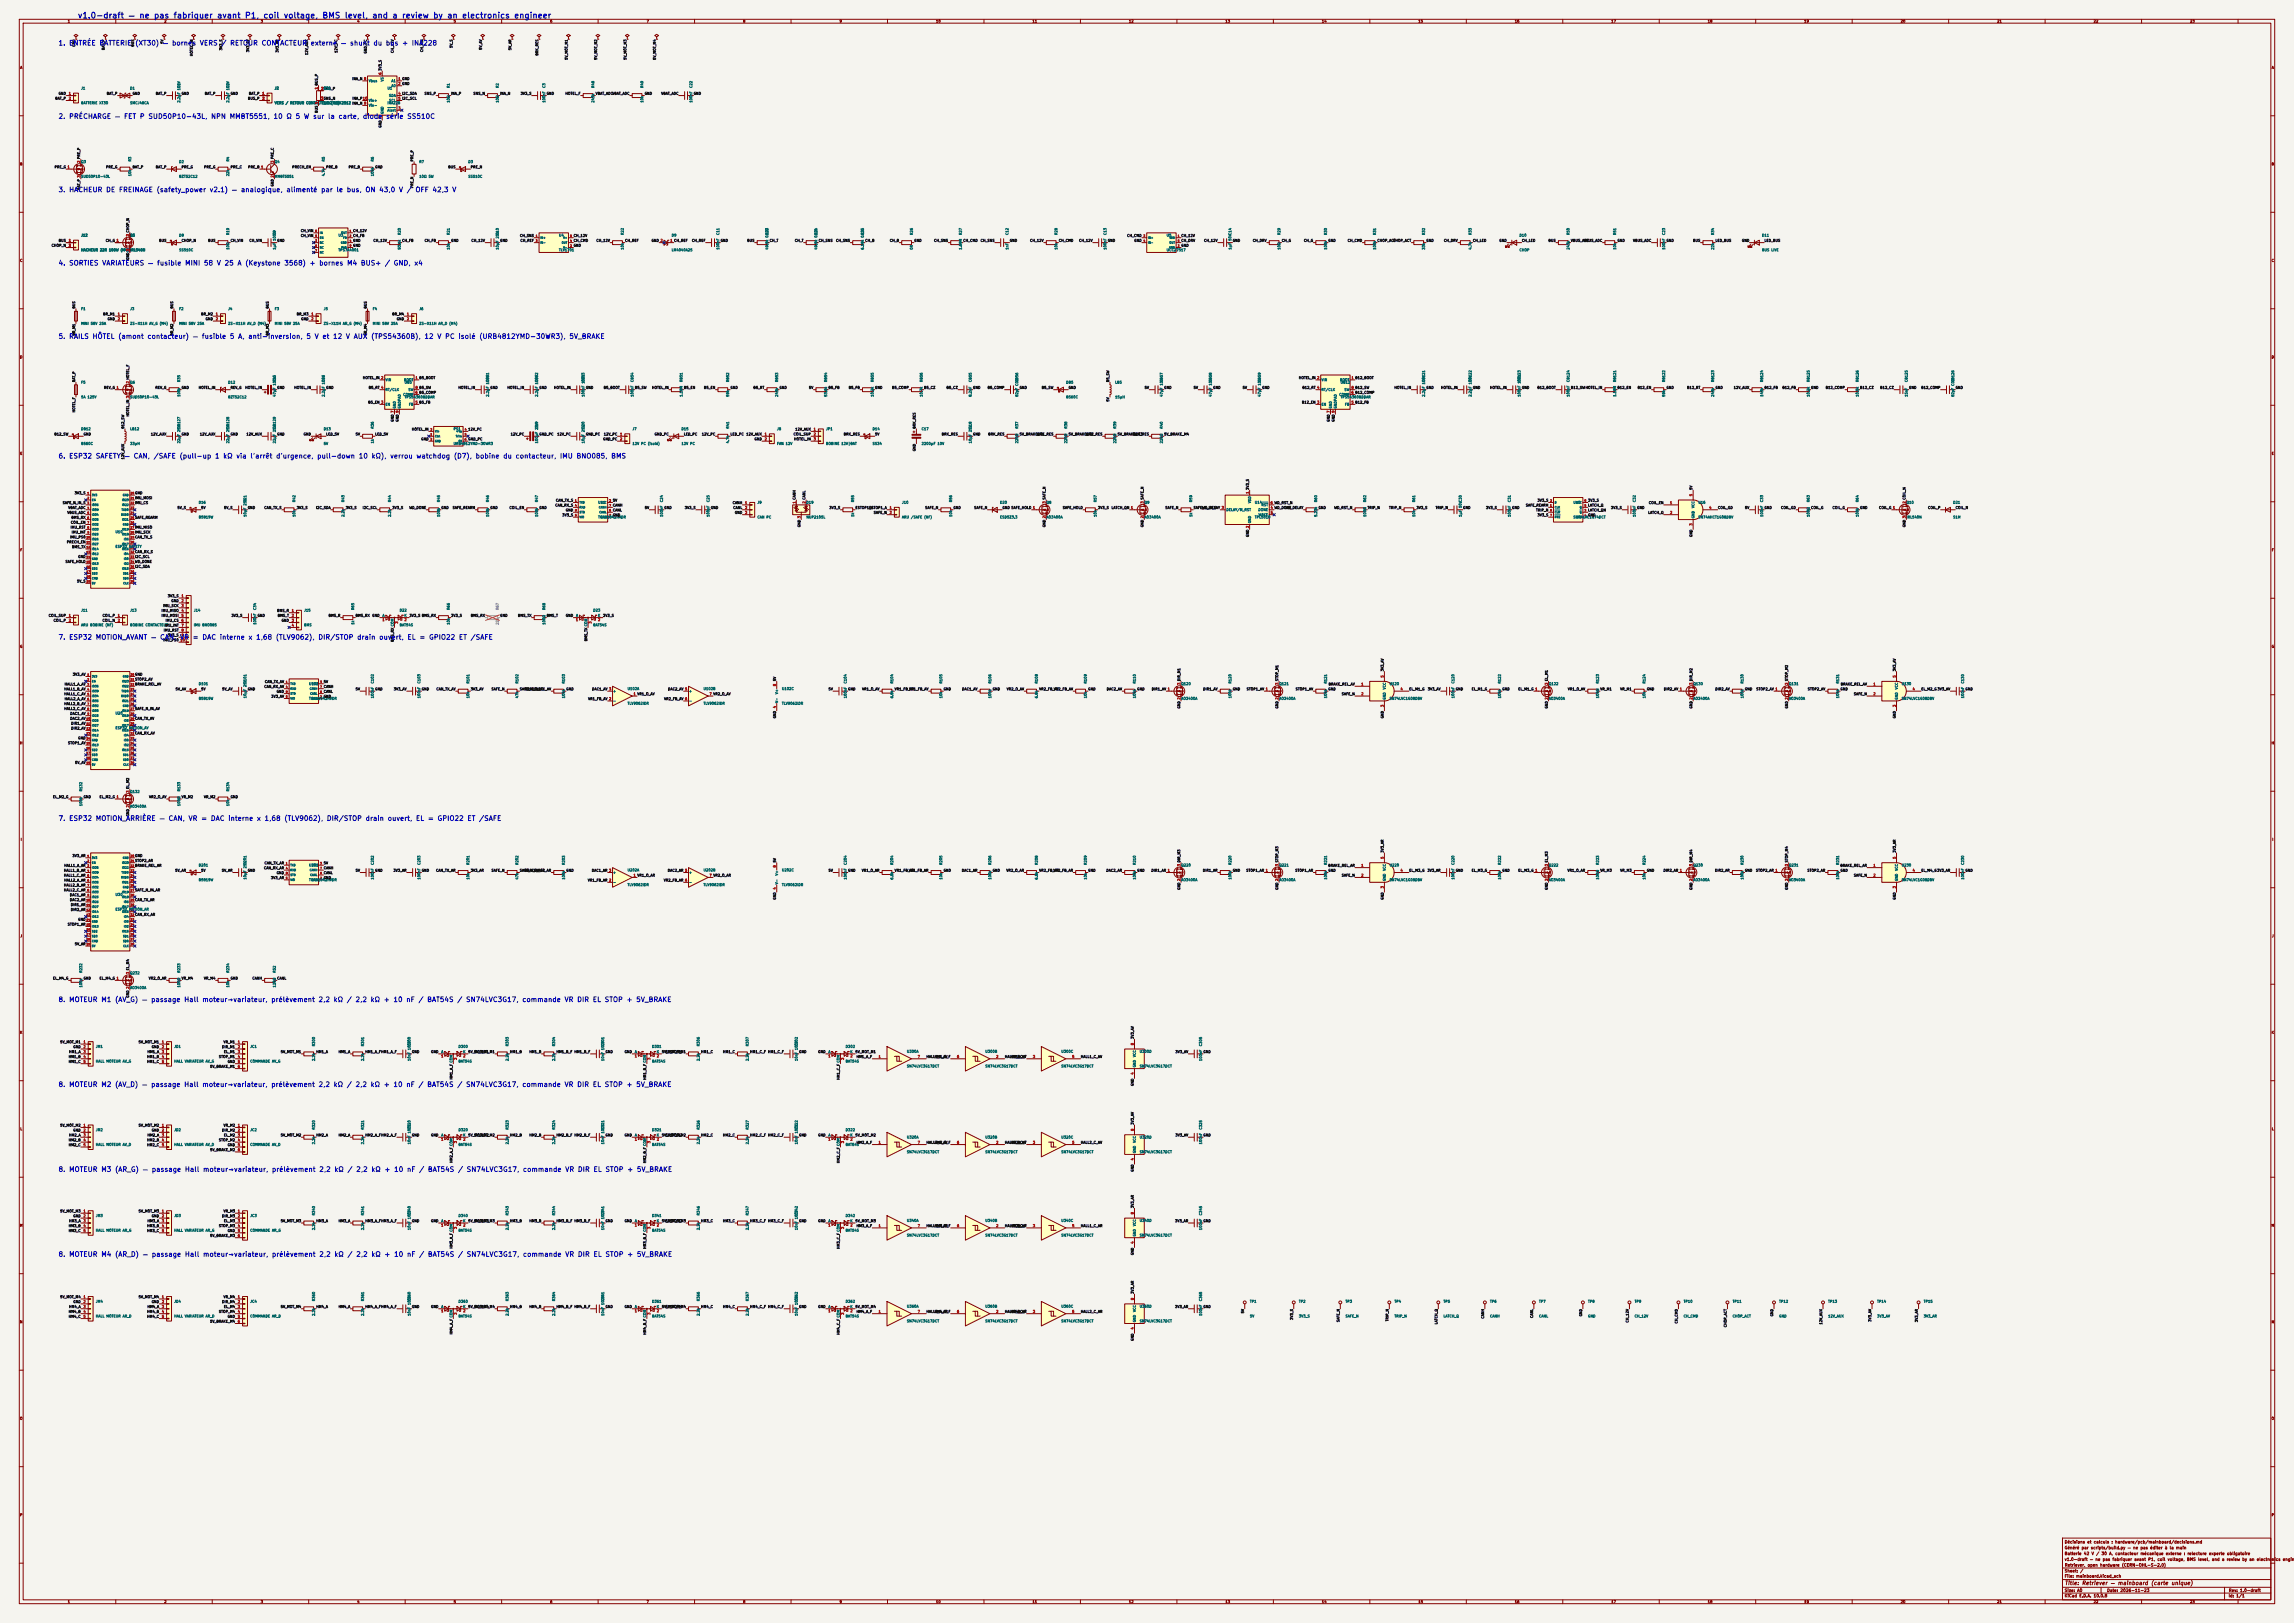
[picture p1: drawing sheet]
<svg xmlns="http://www.w3.org/2000/svg" width="1189mm" height="841mm" viewBox="0 0 1189 841" stroke-linecap="round" stroke-linejoin="round" font-family="sans-serif">
<defs><g id="words">
<g font-size="3" fill="#0000c2">
<text x="40" y="10">v1.0-draft — ne pas fabriquer</text>
<text x="112" y="10">avant P1, coil voltage, BMS level, and a review by an electronics engineer</text>
</g>
<g font-size="2.5" fill="#0000c2">
<text x="30" y="24">1. ENTRÉE BATTERIE (XT30) — bornes VERS / RETOUR CONTACTEUR externe — shunt du bus + INA228</text>
<text x="30" y="62">2. PRÉCHARGE — FET P SUD50P10-43L, NPN MMBT5551, 10 Ω 5 W sur la carte, diode</text>
<text x="200" y="62">série SS510C</text>
<text x="30" y="100">3. HACHEUR DE FREINAGE (safety_power v2.1) — analogique, alimenté par le bus, ON 43,0 V / OFF 42,3 V</text>
<text x="30" y="138">4. SORTIES VARIATEURS — fusible MINI 58 V 25 A (Keystone 3568) + bornes M4 BUS+ / GND, x4</text>
<text x="30" y="176">5. RAILS HÔTEL (amont contacteur) — fusible 5 A, anti-inversion, 5 V et 12 V AUX (TPS54360B), 12 V PC isolé (URB4812YMD-30WR3), 5V_BRAKE</text>
<text x="30" y="238">6. ESP32 SAFETY — CAN, /SAFE (pull-up 1 kΩ via l'arrêt d'urgence, pull-down 10 kΩ), verrou watchdog (D7), bobine du contacteur, IMU BNO085, BMS</text>
<text x="30" y="332">7. ESP32 MOTION_AVANT — CAN, VR</text>
<text x="100" y="332">= DAC interne x 1,68 (TLV9062), DIR/STOP drain ouvert, EL = GPIO22 ET /SAFE</text>
<text x="30" y="426">7. ESP32 MOTION_ARRIÈRE — CAN, VR = DAC interne x 1,68 (TLV9062), DIR/STOP drain ouvert, EL = GPIO22 ET /SAFE</text>
<text x="30" y="520">8. MOTEUR M1 (AV_G) — passage Hall moteur→variateur, prélèvement 2,2 kΩ / 2,2 kΩ + 10 nF / BAT54S / SN74LVC3G17, commande VR DIR EL STOP + 5V_BRAKE</text>
<text x="30" y="564">8. MOTEUR M2 (AV_D) — passage Hall moteur→variateur, prélèvement 2,2 kΩ / 2,2 kΩ + 10 nF / BAT54S / SN74LVC3G17, commande VR DIR EL STOP + 5V_BRAKE</text>
<text x="30" y="608">8. MOTEUR M3 (AR_G) — passage Hall moteur→variateur, prélèvement 2,2 kΩ / 2,2 kΩ + 10 nF / BAT54S / SN74LVC3G17, commande VR DIR EL STOP + 5V_BRAKE</text>
<text x="30" y="652">8. MOTEUR M4 (AR_D) — passage Hall moteur→variateur, prélèvement 2,2 kΩ / 2,2 kΩ + 10 nF / BAT54S / SN74LVC3G17, commande VR DIR EL STOP + 5V_BRAKE</text>
</g>
<text font-size="2" fill="#840000" x="1070" y="822">Title: Retriever — mainboard (carte unique)</text>
<g font-size="1.5" fill="#840000">
<text x="1070" y="803">Généré par scripts/build.py — ne pas éditer à la main</text>
<text x="1070" y="800">Décisions et calculs : hardware/pcb/mainboard/decisions.md</text>
<text x="1070" y="809">v1.0-draft — ne pas fabriquer avant P1, coil voltage, BMS level, and a review by an electronics engine</text>
<text x="1070" y="806">Batterie 42 V / 30 A, contacteur mécanique externe : relecture experte obligatoire</text>
<text x="1070" y="815">Sheet: /</text>
<text x="1070" y="812">Retriever, open hardware (CERN-OHL-S-2.0)</text>
<text x="1070" y="818">File: mainboard.kicad_sch</text>
<text x="1070" y="825">Size: A0</text>
<text x="1092" y="825">Date: 2026-11-23</text>
<text x="1155" y="825">Rev: 1.0-draft</text>
<text x="1070" y="828">KiCad E.D.A. 10.0.8</text>
<text x="1155" y="828">Id: 1/1</text>
</g>
<g font-size="1.3" fill="#840000">
<text x="35" y="12">1</text>
<text x="85" y="12">2</text>
<text x="135" y="12">3</text>
<text x="185" y="12">4</text>
<text x="235" y="12">5</text>
<text x="285" y="12">6</text>
<text x="335" y="12">7</text>
<text x="385" y="12">8</text>
<text x="435" y="12">9</text>
<text x="485" y="12">10</text>
<text x="535" y="12">11</text>
<text x="585" y="12">12</text>
<text x="635" y="12">13</text>
<text x="685" y="12">14</text>
<text x="735" y="12">15</text>
<text x="785" y="12">16</text>
<text x="835" y="12">17</text>
<text x="885" y="12">18</text>
<text x="935" y="12">19</text>
<text x="985" y="12">20</text>
<text x="1035" y="12">21</text>
<text x="1085" y="12">22</text>
<text x="1135" y="12">23</text>
<text x="10" y="36">A</text>
<text x="1177" y="36">A</text>
<text x="10" y="86">B</text>
<text x="1177" y="86">B</text>
<text x="10" y="136">C</text>
<text x="1177" y="136">C</text>
<text x="10" y="186">D</text>
<text x="1177" y="186">D</text>
<text x="10" y="236">E</text>
<text x="1177" y="236">E</text>
<text x="10" y="286">F</text>
<text x="1177" y="286">F</text>
<text x="10" y="336">G</text>
<text x="1177" y="336">G</text>
<text x="10" y="386">H</text>
<text x="1177" y="386">H</text>
<text x="11" y="436">I</text>
<text x="1178" y="436">I</text>
<text x="10" y="486">J</text>
<text x="1177" y="486">J</text>
<text x="10" y="536">K</text>
<text x="1177" y="536">K</text>
<text x="10" y="586">L</text>
<text x="1177" y="586">L</text>
<text x="10" y="636">M</text>
<text x="1177" y="636">M</text>
<text x="10" y="686">N</text>
<text x="1177" y="686">N</text>
<text x="10" y="736">O</text>
<text x="1177" y="736">O</text>
<text x="10" y="786">P</text>
<text x="1177" y="786">P</text>
<text x="35" y="831">1</text>
<text x="85" y="831">2</text>
<text x="135" y="831">3</text>
<text x="185" y="831">4</text>
<text x="235" y="831">5</text>
<text x="285" y="831">6</text>
<text x="335" y="831">7</text>
<text x="385" y="831">8</text>
<text x="435" y="831">9</text>
<text x="485" y="831">10</text>
<text x="535" y="831">11</text>
<text x="585" y="831">12</text>
<text x="635" y="831">13</text>
<text x="685" y="831">14</text>
<text x="735" y="831">15</text>
<text x="785" y="831">16</text>
<text x="835" y="831">17</text>
<text x="885" y="831">18</text>
<text x="935" y="831">19</text>
<text x="985" y="831">20</text>
<text x="1035" y="831">21</text>
<text x="1085" y="831">22</text>
<text x="1135" y="831">23</text>
</g>
<g font-size="1.3" fill="#0f0f0f">
<text x="85" y="23" transform="rotate(-90 85 23)">5V</text>
<text x="39" y="24" transform="rotate(-90 39 24)">GND</text>
<text x="54" y="26" transform="rotate(-90 54 26)">BAT_P</text>
<text x="70" y="24" transform="rotate(-90 70 24)">BUS</text>
<text x="100" y="29" transform="rotate(-90 100 29)">HOTEL_IN</text>
<text x="115" y="26" transform="rotate(-90 115 26)">3V3_S</text>
<text x="129" y="27" transform="rotate(-90 129 27)">3V3_AV</text>
<text x="145" y="27" transform="rotate(-90 145 27)">3V3_AR</text>
<text x="160" y="29" transform="rotate(-90 160 29)">12V_AUX</text>
<text x="175" y="28" transform="rotate(-90 175 28)">12V_PC</text>
<text x="190" y="28" transform="rotate(-90 190 28)">GND_PC</text>
<text x="204" y="28" transform="rotate(-90 204 28)">CH_12V</text>
<text x="220" y="27" transform="rotate(-90 220 27)">CH_VIN</text>
<text x="235" y="25" transform="rotate(-90 235 25)">5V_S</text>
<text x="250" y="26" transform="rotate(-90 250 26)">5V_AV</text>
<text x="265" y="26" transform="rotate(-90 265 26)">5V_AR</text>
<text x="279" y="29" transform="rotate(-90 279 29)">BRK_RES</text>
<text x="295" y="31" transform="rotate(-90 295 31)">5V_MOT_M1</text>
<text x="310" y="31" transform="rotate(-90 310 31)">5V_MOT_M2</text>
<text x="325" y="31" transform="rotate(-90 325 31)">5V_MOT_M3</text>
<text x="340" y="31" transform="rotate(-90 340 31)">5V_MOT_M4</text>
<text x="182" y="42">INA_N 8</text>
<text x="198" y="37" transform="rotate(-90 198 37)">3V3_S</text>
<text x="28" y="52">BAT_P</text>
<text x="30" y="49">GND</text>
<text x="55" y="49">BAT_P</text>
<text x="69" y="49">GND</text>
<text x="81" y="49">BAT_P</text>
<text x="94" y="49">GND</text>
<text x="106" y="49">BAT_P</text>
<text x="119" y="49">GND</text>
<text x="128" y="52">BUS_P</text>
<text x="129" y="49">BAT_P</text>
<text x="182" y="52">INA_P10</text>
<text x="220" y="49">SNS_P</text>
<text x="234" y="49">INA_P</text>
<text x="245" y="49">SNS_N</text>
<text x="259" y="49">INA_N</text>
<text x="270" y="49">3V3_S</text>
<text x="283" y="49">GND</text>
<text x="293" y="49">HOTEL_F</text>
<text x="309" y="49">VBAT_ADC</text>
<text x="317" y="49">VBAT_ADC</text>
<text x="334" y="49">GND</text>
<text x="343" y="49">VBAT_ADC</text>
<text x="359" y="49">GND</text>
<text x="165" y="59" transform="rotate(-90 165 59)">BUS 4</text>
<text x="198" y="66" transform="rotate(-90 198 66)">GND 7</text>
<text x="215" y="84" transform="rotate(-90 215 84)">PRE_P</text>
<text x="28" y="88">PRE_G 1</text>
<text x="55" y="88">PRE_G</text>
<text x="69" y="88">BAT_P</text>
<text x="81" y="88">BAT_P</text>
<text x="94" y="88">PRE_G</text>
<text x="106" y="88">PRE_G</text>
<text x="119" y="88">PRE_C</text>
<text x="128" y="88">PRE_B 1</text>
<text x="151" y="88">PRECH_EN</text>
<text x="169" y="88">PRE_B</text>
<text x="181" y="88">PRE_B</text>
<text x="194" y="88">GND</text>
<text x="232" y="88">BUS</text>
<text x="244" y="88">PRE_N</text>
<text x="42" y="99" transform="rotate(-90 42 99)">BAT_P 3</text>
<text x="142" y="97" transform="rotate(-90 142 97)">GND 2</text>
<text x="215" y="98" transform="rotate(-90 215 98)">PRE_N</text>
<text x="30" y="126">BUS</text>
<text x="55" y="126">CH_G 1</text>
<text x="82" y="126">BUS</text>
<text x="94" y="126">CHOP_N</text>
<text x="108" y="126">BUS</text>
<text x="119" y="126">CH_VIN</text>
<text x="129" y="126">CH_VIN</text>
<text x="143" y="126">GND</text>
<text x="156" y="121">CH_VIN</text>
<text x="156" y="123">CH_VIN</text>
<text x="183" y="126">GND</text>
<text x="183" y="121">CH_12V</text>
<text x="183" y="123">CH_FB</text>
<text x="193" y="126">CH_12V</text>
<text x="208" y="126">CH_FB</text>
<text x="220" y="126">CH_FB</text>
<text x="234" y="126">GND</text>
<text x="244" y="126">CH_12V</text>
<text x="259" y="126">GND</text>
<text x="269" y="123">CH_SNS</text>
<text x="270" y="126">CH_REF</text>
<text x="297" y="123">CH_12V</text>
<text x="297" y="126">CH_CMD</text>
<text x="309" y="126">CH_12V</text>
<text x="324" y="126">CH_REF</text>
<text x="338" y="126">GND 2</text>
<text x="358" y="126">CH_REF</text>
<text x="373" y="126">GND</text>
<text x="387" y="126">BUS</text>
<text x="399" y="126">CH_T</text>
<text x="412" y="126">CH_T</text>
<text x="424" y="126">CH_SNS</text>
<text x="433" y="126">CH_SNS</text>
<text x="448" y="126">CH_B</text>
<text x="461" y="126">CH_B</text>
<text x="474" y="126">GND</text>
<text x="484" y="126">CH_SNS</text>
<text x="499" y="126">CH_CMD</text>
<text x="508" y="126">CH_SNS</text>
<text x="523" y="126">GND</text>
<text x="534" y="126">CH_12V</text>
<text x="549" y="126">CH_CMD</text>
<text x="559" y="126">CH_12V</text>
<text x="574" y="126">GND</text>
<text x="584" y="123">CH_CMD</text>
<text x="588" y="126">GND</text>
<text x="612" y="126">CH_DRV</text>
<text x="612" y="123">CH_12V</text>
<text x="624" y="126">CH_12V</text>
<text x="639" y="126">GND</text>
<text x="649" y="126">CH_DRV</text>
<text x="664" y="126">CH_G</text>
<text x="676" y="126">CH_G</text>
<text x="688" y="126">GND</text>
<text x="698" y="126">CH_CMD</text>
<text x="714" y="126">CHOP_ACT</text>
<text x="722" y="126">CHOP_ACT</text>
<text x="739" y="126">GND</text>
<text x="748" y="126">CH_DRV</text>
<text x="763" y="126">CH_LED</text>
<text x="777" y="126">GND</text>
<text x="789" y="126">CH_LED</text>
<text x="802" y="126">BUS</text>
<text x="814" y="126">VBUS_ADC</text>
<text x="821" y="126">VBUS_ADC</text>
<text x="838" y="126">GND</text>
<text x="846" y="126">VBUS_ADC</text>
<text x="864" y="126">GND</text>
<text x="877" y="126">BUS</text>
<text x="889" y="126">LED_BUS</text>
<text x="903" y="126">GND</text>
<text x="914" y="126">LED_BUS</text>
<text x="27" y="128">CHOP_N</text>
<text x="183" y="128">GND</text>
<text x="297" y="128">GND</text>
<text x="612" y="128">GND</text>
<text x="67" y="135" transform="rotate(-90 67 135)">GND 3</text>
<text x="39" y="160" transform="rotate(-90 39 160)">BUS</text>
<text x="90" y="160" transform="rotate(-90 90 160)">BUS</text>
<text x="140" y="160" transform="rotate(-90 140 160)">BUS</text>
<text x="190" y="160" transform="rotate(-90 190 160)">BUS</text>
<text x="53" y="164">BR_M1</text>
<text x="56" y="166">GND</text>
<text x="104" y="164">BR_M2</text>
<text x="106" y="166">GND</text>
<text x="154" y="164">BR_M3</text>
<text x="156" y="166">GND</text>
<text x="203" y="164">BR_M4</text>
<text x="205" y="166">GND</text>
<text x="39" y="174" transform="rotate(-90 39 174)">BR_M1</text>
<text x="90" y="174" transform="rotate(-90 90 174)">BR_M2</text>
<text x="140" y="174" transform="rotate(-90 140 174)">BR_M3</text>
<text x="190" y="174" transform="rotate(-90 190 174)">BR_M4</text>
<text x="188" y="197">HOTEL_IN 2</text>
<text x="673" y="197">HOTEL_IN 2</text>
<text x="39" y="198" transform="rotate(-90 39 198)">BAT_P</text>
<text x="54" y="202">REV_G 1</text>
<text x="80" y="202">REV_G</text>
<text x="94" y="202">GND</text>
<text x="103" y="202">HOTEL_IN</text>
<text x="119" y="202">REV_G</text>
<text x="127" y="202">HOTEL_IN</text>
<text x="143" y="202">GND</text>
<text x="152" y="202">HOTEL_IN</text>
<text x="169" y="202">GND</text>
<text x="191" y="202">B5_RT 4</text>
<text x="237" y="202">HOTEL_IN</text>
<text x="254" y="202">GND</text>
<text x="263" y="202">HOTEL_IN</text>
<text x="279" y="202">GND</text>
<text x="287" y="202">HOTEL_IN</text>
<text x="304" y="202">GND</text>
<text x="313" y="202">B5_BOOT</text>
<text x="329" y="202">B5_SW</text>
<text x="338" y="202">HOTEL_IN</text>
<text x="354" y="202">B5_EN</text>
<text x="365" y="202">B5_EN</text>
<text x="378" y="202">GND</text>
<text x="390" y="202">B5_RT</text>
<text x="404" y="202">GND</text>
<text x="419" y="202">5V</text>
<text x="429" y="202">B5_FB</text>
<text x="440" y="202">B5_FB</text>
<text x="453" y="202">GND</text>
<text x="462" y="202">B5_COMP</text>
<text x="479" y="202">B5_CZ</text>
<text x="490" y="202">B5_CZ</text>
<text x="504" y="202">GND</text>
<text x="512" y="202">B5_COMP</text>
<text x="528" y="202">GND</text>
<text x="540" y="202">B5_SW</text>
<text x="554" y="202">GND</text>
<text x="575" y="198" transform="rotate(-90 575 198)">B5_SW</text>
<text x="593" y="202">5V</text>
<text x="603" y="202">GND</text>
<text x="619" y="202">5V</text>
<text x="629" y="202">GND</text>
<text x="644" y="202">5V</text>
<text x="654" y="202">GND</text>
<text x="675" y="202">B12_RT 4</text>
<text x="723" y="202">HOTEL_IN</text>
<text x="739" y="202">GND</text>
<text x="747" y="202">HOTEL_IN</text>
<text x="763" y="202">GND</text>
<text x="772" y="202">HOTEL_IN</text>
<text x="789" y="202">GND</text>
<text x="797" y="202">B12_BOOT</text>
<text x="814" y="202">B12_SWHOTEL_IN</text>
<text x="838" y="202">B12_EN</text>
<text x="849" y="202">B12_EN</text>
<text x="864" y="202">GND</text>
<text x="874" y="202">B12_RT</text>
<text x="889" y="202">GND</text>
<text x="898" y="202">12V_AUX</text>
<text x="914" y="202">B12_FB</text>
<text x="924" y="202">B12_FB</text>
<text x="939" y="202">GND</text>
<text x="946" y="202">B12_COMP</text>
<text x="964" y="202">B12_CZ</text>
<text x="974" y="202">B12_CZ</text>
<text x="989" y="202">GND</text>
<text x="996" y="202">B12_COMP</text>
<text x="1013" y="202">GND</text>
<text x="191" y="209">B5_EN 3</text>
<text x="575" y="208" transform="rotate(-90 575 208)">5V</text>
<text x="675" y="209">B12_EN 3</text>
<text x="39" y="214" transform="rotate(-90 39 214)">HOTEL_F</text>
<text x="67" y="216" transform="rotate(-90 67 216)">HOTEL_IN 3</text>
<text x="204" y="219" transform="rotate(-90 204 219)">GND 7</text>
<text x="207" y="219" transform="rotate(-90 207 219)">GND 9</text>
<text x="689" y="219" transform="rotate(-90 689 219)">GND 7</text>
<text x="692" y="219" transform="rotate(-90 692 219)">GND 9</text>
<text x="28" y="226">B12_SW</text>
<text x="43" y="226">GND</text>
<text x="65" y="222" transform="rotate(-90 65 222)">B12_SW</text>
<text x="78" y="226">12V_AUX</text>
<text x="94" y="226">GND</text>
<text x="103" y="226">12V_AUX</text>
<text x="119" y="226">GND</text>
<text x="128" y="226">12V_AUX</text>
<text x="143" y="226">GND</text>
<text x="157" y="226">GND</text>
<text x="169" y="226">LED_5V</text>
<text x="184" y="226">5V</text>
<text x="194" y="226">LED_5V</text>
<text x="213" y="223">HOTEL_IN</text>
<text x="243" y="223">12V_PC</text>
<text x="265" y="226">12V_PC</text>
<text x="279" y="226">GND_PC</text>
<text x="289" y="226">12V_PC</text>
<text x="304" y="226">GND_PC</text>
<text x="313" y="226">12V_PC</text>
<text x="339" y="226">GND_PC</text>
<text x="354" y="226">LED_PC</text>
<text x="364" y="226">12V_PC</text>
<text x="378" y="226">LED_PC</text>
<text x="387" y="226">12V_AUX</text>
<text x="411" y="226">COIL_SUP</text>
<text x="412" y="223">12V_AUX</text>
<text x="437" y="226">BRK_RES</text>
<text x="453" y="226">5V</text>
<text x="475" y="222" transform="rotate(-90 475 222)">BRK_RES</text>
<text x="488" y="226">BRK_RES</text>
<text x="504" y="226">GND</text>
<text x="512" y="226">BRK_RES</text>
<text x="528" y="226">5V_BRAKE_M1</text>
<text x="537" y="226">BRK_RES</text>
<text x="554" y="226">5V_BRAKE_M2</text>
<text x="563" y="226">BRK_RES</text>
<text x="579" y="226">5V_BRAKE_M3</text>
<text x="587" y="226">BRK_RES</text>
<text x="603" y="226">5V_BRAKE_M4</text>
<text x="218" y="228">GND</text>
<text x="243" y="228">GND_PC</text>
<text x="312" y="228">GND_PC</text>
<text x="391" y="228">GND</text>
<text x="411" y="228">HOTEL_IN</text>
<text x="475" y="234" transform="rotate(-90 475 234)">GND</text>
<text x="65" y="238" transform="rotate(-90 65 238)">12V_AUX</text>
<text x="39" y="256">3V3_S</text>
<text x="70" y="256">GND</text>
<text x="648" y="254" transform="rotate(-90 648 254)">3V3_S</text>
<text x="877" y="254" transform="rotate(-90 877 254)">5V</text>
<text x="32" y="261">SAFE_N_IN_S</text>
<text x="70" y="261">IMU_CS</text>
<text x="70" y="259">IMU_MOSI</text>
<text x="288" y="263">CAN_RX_S</text>
<text x="288" y="260">CAN_TX_S</text>
<text x="317" y="263">CANH</text>
<text x="317" y="260">5V</text>
<text x="380" y="261">CANH</text>
<text x="791" y="263">SAFE_REARM</text>
<text x="797" y="260">3V3_S</text>
<text x="823" y="260">3V3_S</text>
<text x="823" y="263">LATCH_Q</text>
<text x="854" y="261">COIL_EN</text>
<text x="35" y="267">VBUS_ADC</text>
<text x="35" y="264">VBAT_ADC</text>
<text x="37" y="269">BMS_RX</text>
<text x="70" y="269">SAFE_REARM</text>
<text x="92" y="264">5V_S</text>
<text x="104" y="264">5V</text>
<text x="116" y="264">5V_S</text>
<text x="128" y="264">GND</text>
<text x="137" y="264">CAN_TX_S</text>
<text x="154" y="264">3V3_S</text>
<text x="164" y="264">I2C_SDA</text>
<text x="179" y="264">3V3_S</text>
<text x="188" y="264">I2C_SCL</text>
<text x="203" y="264">3V3_S</text>
<text x="212" y="264">WD_DONE</text>
<text x="229" y="264">GND</text>
<text x="234" y="264">SAFE_REARM</text>
<text x="254" y="264">GND</text>
<text x="264" y="264">COIL_EN</text>
<text x="279" y="264">GND</text>
<text x="291" y="268">3V3_S</text>
<text x="293" y="265">GND</text>
<text x="317" y="268">GND</text>
<text x="317" y="265">CANL</text>
<text x="334" y="264">5V</text>
<text x="344" y="264">GND</text>
<text x="355" y="264">3V3_S</text>
<text x="368" y="264">GND</text>
<text x="380" y="264">CANL</text>
<text x="381" y="267">GND</text>
<text x="430" y="264">3V3_S</text>
<text x="443" y="264">ESTOP1_A</text>
<text x="450" y="264">ESTOP1_A</text>
<text x="453" y="267">SAFE_N</text>
<text x="479" y="264">SAFE_N</text>
<text x="494" y="264">GND</text>
<text x="505" y="264">SAFE_N</text>
<text x="519" y="264">GND SAFE_HOLD 1</text>
<text x="551" y="264">SAFE_HOLD</text>
<text x="569" y="264">3V3_S</text>
<text x="576" y="264">LATCH_QN 1</text>
<text x="604" y="264">SAFE_N</text>
<text x="618" y="264">SAFE_N_IN_S</text>
<text x="623" y="264">WD_DELAY 3</text>
<text x="666" y="264">WD_DELAY</text>
<text x="683" y="264">GND</text>
<text x="691" y="264">WD_RST_N</text>
<text x="709" y="264">TRIP_N</text>
<text x="720" y="264">TRIP_N</text>
<text x="734" y="264">3V3_S</text>
<text x="744" y="264">TRIP_N</text>
<text x="758" y="264">GND</text>
<text x="770" y="264">3V3_S</text>
<text x="784" y="264">GND</text>
<text x="796" y="265">TRIP_N</text>
<text x="797" y="268">3V3_S</text>
<text x="823" y="268">GND</text>
<text x="823" y="265">LATCH_QN</text>
<text x="835" y="264">3V3_S</text>
<text x="848" y="264">GND</text>
<text x="854" y="267">LATCH_Q</text>
<text x="890" y="264">COIL_GD</text>
<text x="904" y="264">5V</text>
<text x="914" y="264">GND</text>
<text x="923" y="264">COIL_GD</text>
<text x="939" y="264">COIL_G</text>
<text x="950" y="264">COIL_G</text>
<text x="964" y="264">GND</text>
<text x="974" y="264">COIL_G 1</text>
<text x="999" y="264">COIL_P</text>
<text x="1013" y="264">COIL_N</text>
<text x="36" y="274">IMU_RST</text>
<text x="37" y="272">COIL_EN</text>
<text x="70" y="274">IMU_MISO</text>
<text x="415" y="273" transform="rotate(-90 415 273)">GND 3</text>
<text x="542" y="273" transform="rotate(-90 542 273)">GND 2</text>
<text x="593" y="273" transform="rotate(-90 593 273)">GND 2</text>
<text x="988" y="273" transform="rotate(-90 988 273)">GND 3</text>
<text x="34" y="282">PRECH_EN</text>
<text x="36" y="279">IMU_PS0</text>
<text x="37" y="277">IMU_INT</text>
<text x="70" y="279">CAN_TX_S</text>
<text x="70" y="277">IMU_SCK</text>
<text x="648" y="278" transform="rotate(-90 648 278)">GND 2</text>
<text x="877" y="278" transform="rotate(-90 877 278)">GND</text>
<text x="37" y="284">BMS_TX</text>
<text x="70" y="287">CAN_RX_S</text>
<text x="34" y="292">SAFE_HOLD</text>
<text x="40" y="289">GND</text>
<text x="70" y="292">WD_DONE</text>
<text x="70" y="289">I2C_SCL</text>
<text x="70" y="295">I2C_SDA</text>
<text x="40" y="302">5V_S</text>
<text x="87" y="310">3V3_S</text>
<text x="84" y="317">IMU_MISO</text>
<text x="84" y="315">IMU_SCK</text>
<text x="89" y="312">GND</text>
<text x="143" y="317">BMS_R</text>
<text x="25" y="320">COIL_SUP</text>
<text x="28" y="322">COIL_P</text>
<text x="53" y="322">COIL_N</text>
<text x="53" y="320">COIL_P</text>
<text x="84" y="320">IMU_MOSI</text>
<text x="86" y="322">IMU_CS</text>
<text x="120" y="320">3V3_S</text>
<text x="133" y="320">GND</text>
<text x="144" y="320">BMS_T</text>
<text x="146" y="322">GND</text>
<text x="170" y="320">BMS_R</text>
<text x="184" y="320">BMS_RX</text>
<text x="193" y="320">GND</text>
<text x="212" y="320">3V3_S BMS_RX</text>
<text x="234" y="320">3V3_S</text>
<text x="244" y="320">BMS_RX</text>
<text x="259" y="320">GND</text>
<text x="268" y="320">BMS_TX</text>
<text x="283" y="320">BMS_T</text>
<text x="293" y="320">GND</text>
<text x="312" y="320">3V3_S</text>
<text x="85" y="328">IMU_RST</text>
<text x="85" y="325">IMU_INT</text>
<text x="84" y="333">IMU_PS0</text>
<text x="87" y="330">3V3_S</text>
<text x="204" y="333" transform="rotate(-90 204 333)">BMS_RX COM</text>
<text x="305" y="332" transform="rotate(-90 305 332)">BMS_TX COM</text>
<text x="38" y="350">3V3_AV</text>
<text x="70" y="353">STOP2_AV</text>
<text x="70" y="350">GND</text>
<text x="402" y="353" transform="rotate(-90 402 353)">5V</text>
<text x="717" y="348" transform="rotate(-90 717 348)">3V3_AV</text>
<text x="983" y="348" transform="rotate(-90 983 348)">3V3_AV</text>
<text x="33" y="358">HALL1_B_AV</text>
<text x="33" y="355">HALL1_A_AV</text>
<text x="70" y="355">BRAKE_REL_AV</text>
<text x="91" y="358">5V_AV</text>
<text x="104" y="358">5V</text>
<text x="115" y="358">5V_AV</text>
<text x="128" y="358">GND</text>
<text x="137" y="357">CAN_RX_AV</text>
<text x="137" y="354">CAN_TX_AV</text>
<text x="143" y="359">GND</text>
<text x="168" y="359">CANL</text>
<text x="168" y="357">CANH</text>
<text x="168" y="354">5V</text>
<text x="184" y="358">5V</text>
<text x="194" y="358">GND</text>
<text x="204" y="358">3V3_AV</text>
<text x="218" y="358">GND</text>
<text x="226" y="358">CAN_TX_AV</text>
<text x="244" y="358">3V3_AV</text>
<text x="255" y="358">SAFE_N</text>
<text x="269" y="358">SAFE_N_IN_AV</text>
<text x="272" y="358">BRAKE_REL_AV</text>
<text x="293" y="358">GND</text>
<text x="307" y="358">DAC1_AV 3</text>
<text x="346" y="358">DAC2_AV 5</text>
<text x="429" y="358">5V</text>
<text x="439" y="358">GND</text>
<text x="447" y="358">VR1_O_AV</text>
<text x="464" y="358">VR1_FB_AV</text>
<text x="471" y="358">VR1_FB_AV</text>
<text x="489" y="358">GND</text>
<text x="499" y="358">DAC1_AV</text>
<text x="514" y="358">GND</text>
<text x="522" y="358">VR2_O_AV</text>
<text x="538" y="358">VR2_FB_AV</text>
<text x="546" y="358">VR2_FB_AV</text>
<text x="564" y="358">GND</text>
<text x="573" y="358">DAC2_AV</text>
<text x="589" y="358">GND</text>
<text x="597" y="358">DIR1_AV 1</text>
<text x="623" y="358">DIR1_AV</text>
<text x="639" y="358">GND</text>
<text x="646" y="358">STOP1_AV 1</text>
<text x="671" y="358">STOP1_AV</text>
<text x="688" y="358">GND</text>
<text x="688" y="355">BRAKE_REL_AV</text>
<text x="730" y="358">EL_M1_G</text>
<text x="740" y="358">3V3_AV</text>
<text x="754" y="358">GND</text>
<text x="763" y="358">EL_M1_G</text>
<text x="778" y="358">GND</text>
<text x="787" y="358">EL_M1_G 1</text>
<text x="812" y="358">VR1_O_AV</text>
<text x="829" y="358">VR_M1</text>
<text x="840" y="358">VR_M1</text>
<text x="853" y="358">GND</text>
<text x="862" y="358">DIR2_AV 1</text>
<text x="889" y="358">DIR2_AV</text>
<text x="904" y="358">GND</text>
<text x="910" y="358">STOP2_AV 1</text>
<text x="937" y="358">STOP2_AV</text>
<text x="954" y="358">GND</text>
<text x="954" y="355">BRAKE_REL_AV</text>
<text x="996" y="358">EL_M2_G3V3_AV</text>
<text x="1019" y="358">GND</text>
<text x="33" y="366">HALL2_B_AV</text>
<text x="33" y="361">HALL1_C_AV</text>
<text x="33" y="363">HALL2_A_AV</text>
<text x="140" y="362">3V3_AV</text>
<text x="168" y="362">GND</text>
<text x="305" y="363">VR1_FB_AV 2</text>
<text x="344" y="363">VR2_FB_AV 6</text>
<text x="695" y="361">SAFE_N</text>
<text x="961" y="361">SAFE_N</text>
<text x="33" y="368">HALL2_C_AV</text>
<text x="36" y="371">DAC1_AV</text>
<text x="70" y="368">SAFE_N_IN_AV</text>
<text x="612" y="367" transform="rotate(-90 612 367)">GND 2</text>
<text x="663" y="367" transform="rotate(-90 663 367)">GND 2</text>
<text x="803" y="367" transform="rotate(-90 803 367)">GND 2</text>
<text x="877" y="367" transform="rotate(-90 877 367)">GND 2</text>
<text x="927" y="367" transform="rotate(-90 927 367)">GND 2</text>
<text x="36" y="373">DAC2_AV</text>
<text x="37" y="376">DIR1_AV</text>
<text x="70" y="373">CAN_TX_AV</text>
<text x="402" y="372" transform="rotate(-90 402 372)">GND</text>
<text x="717" y="372" transform="rotate(-90 717 372)">GND</text>
<text x="983" y="372" transform="rotate(-90 983 372)">GND</text>
<text x="37" y="378">DIR2_AV</text>
<text x="40" y="383">GND</text>
<text x="70" y="381">CAN_RX_AV</text>
<text x="35" y="386">STOP1_AV</text>
<text x="39" y="396">5V_AV</text>
<text x="27" y="414">EL_M2_G</text>
<text x="43" y="414">GND</text>
<text x="51" y="414">EL_M2_G 1</text>
<text x="77" y="414">VR2_O_AV</text>
<text x="94" y="414">VR_M2</text>
<text x="106" y="414">VR_M2</text>
<text x="119" y="414">GND</text>
<text x="67" y="423" transform="rotate(-90 67 423)">GND 2</text>
<text x="717" y="442" transform="rotate(-90 717 442)">3V3_AR</text>
<text x="983" y="442" transform="rotate(-90 983 442)">3V3_AR</text>
<text x="33" y="449">HALL1_A_AR</text>
<text x="37" y="444">3V3_AR</text>
<text x="70" y="444">GND</text>
<text x="70" y="447">STOP2_AR</text>
<text x="70" y="449">BRAKE_REL_AR</text>
<text x="137" y="448">CAN_TX_AR</text>
<text x="168" y="448">5V</text>
<text x="402" y="447" transform="rotate(-90 402 447)">5V</text>
<text x="688" y="449">BRAKE_REL_AR</text>
<text x="954" y="449">BRAKE_REL_AR</text>
<text x="33" y="455">HALL1_C_AR</text>
<text x="33" y="452">HALL1_B_AR</text>
<text x="91" y="452">5V_AR</text>
<text x="104" y="452">5V</text>
<text x="115" y="452">5V_AR</text>
<text x="128" y="452">GND</text>
<text x="137" y="451">CAN_RX_AR</text>
<text x="140" y="456">3V3_AR</text>
<text x="143" y="453">GND</text>
<text x="168" y="453">CANL</text>
<text x="168" y="451">CANH</text>
<text x="168" y="456">GND</text>
<text x="184" y="452">5V</text>
<text x="194" y="452">GND</text>
<text x="204" y="452">3V3_AR</text>
<text x="218" y="452">GND</text>
<text x="226" y="452">CAN_TX_AR</text>
<text x="244" y="452">3V3_AR</text>
<text x="255" y="452">SAFE_N</text>
<text x="269" y="452">SAFE_N_IN_AR</text>
<text x="272" y="452">BRAKE_REL_AR</text>
<text x="293" y="452">GND</text>
<text x="307" y="452">DAC1_AR 3</text>
<text x="346" y="452">DAC2_AR 5</text>
<text x="429" y="452">5V</text>
<text x="439" y="452">GND</text>
<text x="447" y="452">VR1_O_AR</text>
<text x="464" y="452">VR1_FB_AR</text>
<text x="471" y="452">VR1_FB_AR</text>
<text x="489" y="452">GND</text>
<text x="498" y="452">DAC1_AR</text>
<text x="514" y="452">GND</text>
<text x="521" y="452">VR2_O_AR</text>
<text x="538" y="452">VR2_FB_AR</text>
<text x="546" y="452">VR2_FB_AR</text>
<text x="564" y="452">GND</text>
<text x="573" y="452">DAC2_AR</text>
<text x="589" y="452">GND</text>
<text x="597" y="452">DIR1_AR 1</text>
<text x="623" y="452">DIR1_AR</text>
<text x="639" y="452">GND</text>
<text x="646" y="452">STOP1_AR 1</text>
<text x="671" y="452">STOP1_AR</text>
<text x="688" y="452">GND</text>
<text x="695" y="455">SAFE_N</text>
<text x="730" y="452">EL_M3_G</text>
<text x="740" y="452">3V3_AR</text>
<text x="754" y="452">GND</text>
<text x="763" y="452">EL_M3_G</text>
<text x="778" y="452">GND</text>
<text x="787" y="452">EL_M3_G 1</text>
<text x="812" y="452">VR1_O_AR</text>
<text x="829" y="452">VR_M3</text>
<text x="840" y="452">VR_M3</text>
<text x="853" y="452">GND</text>
<text x="862" y="452">DIR2_AR 1</text>
<text x="889" y="452">DIR2_AR</text>
<text x="904" y="452">GND</text>
<text x="910" y="452">STOP2_AR 1</text>
<text x="937" y="452">STOP2_AR</text>
<text x="954" y="452">GND</text>
<text x="961" y="455">SAFE_N</text>
<text x="996" y="452">EL_M4_G3V3_AR</text>
<text x="1019" y="452">GND</text>
<text x="33" y="460">HALL2_B_AR</text>
<text x="33" y="457">HALL2_A_AR</text>
<text x="305" y="457">VR1_FB_AR 2</text>
<text x="344" y="457">VR2_FB_AR 6</text>
<text x="612" y="461" transform="rotate(-90 612 461)">GND 2</text>
<text x="663" y="461" transform="rotate(-90 663 461)">GND 2</text>
<text x="803" y="461" transform="rotate(-90 803 461)">GND 2</text>
<text x="877" y="461" transform="rotate(-90 877 461)">GND 2</text>
<text x="927" y="461" transform="rotate(-90 927 461)">GND 2</text>
<text x="33" y="462">HALL2_C_AR</text>
<text x="36" y="467">DAC2_AR</text>
<text x="36" y="465">DAC1_AR</text>
<text x="70" y="467">CAN_TX_AR</text>
<text x="70" y="462">SAFE_N_IN_AR</text>
<text x="402" y="466" transform="rotate(-90 402 466)">GND</text>
<text x="717" y="466" transform="rotate(-90 717 466)">GND</text>
<text x="983" y="466" transform="rotate(-90 983 466)">GND</text>
<text x="37" y="470">DIR1_AR</text>
<text x="37" y="472">DIR2_AR</text>
<text x="35" y="480">STOP1_AR</text>
<text x="40" y="477">GND</text>
<text x="70" y="475">CAN_RX_AR</text>
<text x="39" y="490">5V_AR</text>
<text x="27" y="508">EL_M4_G</text>
<text x="43" y="508">GND</text>
<text x="51" y="508">EL_M4_G 1</text>
<text x="77" y="508">VR2_O_AR</text>
<text x="94" y="508">VR_M4</text>
<text x="106" y="508">VR_M4</text>
<text x="119" y="508">GND</text>
<text x="131" y="508">CANH</text>
<text x="143" y="508">CANL</text>
<text x="67" y="517" transform="rotate(-90 67 517)">GND 2</text>
<text x="588" y="539" transform="rotate(-90 588 539)">3V3_AV</text>
<text x="31" y="541">5V_MOT_M1</text>
<text x="36" y="546">HM1_A</text>
<text x="38" y="543">GND</text>
<text x="72" y="541">5V_MOT_M1</text>
<text x="76" y="546">HM1_A</text>
<text x="78" y="543">GND</text>
<text x="115" y="543">DIR_M1</text>
<text x="116" y="541">VR_M1</text>
<text x="116" y="546">EL_M1</text>
<text x="145" y="546">5V_MOT_M1</text>
<text x="164" y="546">HM1_A</text>
<text x="175" y="546">HM1_A</text>
<text x="189" y="546">HM1_A_FHM1_A_F</text>
<text x="213" y="546">GND</text>
<text x="223" y="546">GND</text>
<text x="243" y="546">5V_MOT_M1</text>
<text x="246" y="546">5V_MOT_M1</text>
<text x="264" y="546">HM1_B</text>
<text x="274" y="546">HM1_B</text>
<text x="288" y="546">HM1_B_F HM1_B_F</text>
<text x="314" y="546">GND</text>
<text x="324" y="546">GND</text>
<text x="343" y="546">5V_MOT_M1</text>
<text x="363" y="546">HM1_C</text>
<text x="375" y="546">HM1_C</text>
<text x="389" y="546">HM1_C_F HM1_C_F</text>
<text x="414" y="546">GND</text>
<text x="424" y="546">GND</text>
<text x="443" y="546">5V_MOT_M1</text>
<text x="609" y="546">3V3_AV</text>
<text x="624" y="546">GND</text>
<text x="35" y="549">HM1_B</text>
<text x="35" y="551">HM1_C</text>
<text x="76" y="549">HM1_B</text>
<text x="76" y="551">HM1_C</text>
<text x="113" y="549">STOP_M1</text>
<text x="118" y="551">GND</text>
<text x="444" y="549">HM1_A_F</text>
<text x="480" y="549">HALL1_A_AV</text>
<text x="484" y="549">HM1_B_F</text>
<text x="521" y="549">HALL1_B_AV</text>
<text x="524" y="549">HM1_C_F</text>
<text x="560" y="549">HALL1_C_AV</text>
<text x="109" y="554">5V_BRAKE_M1</text>
<text x="235" y="560" transform="rotate(-90 235 560)">HM1_A_F COM</text>
<text x="335" y="560" transform="rotate(-90 335 560)">HM1_B_F COM</text>
<text x="435" y="560" transform="rotate(-90 435 560)">HM1_C_F COM</text>
<text x="588" y="563" transform="rotate(-90 588 563)">GND</text>
<text x="31" y="584">5V_MOT_M2</text>
<text x="38" y="587">GND</text>
<text x="72" y="584">5V_MOT_M2</text>
<text x="78" y="587">GND</text>
<text x="115" y="587">DIR_M2</text>
<text x="116" y="584">VR_M2</text>
<text x="588" y="583" transform="rotate(-90 588 583)">3V3_AV</text>
<text x="35" y="592">HM2_B</text>
<text x="36" y="589">HM2_A</text>
<text x="76" y="592">HM2_B</text>
<text x="76" y="589">HM2_A</text>
<text x="113" y="592">STOP_M2</text>
<text x="116" y="589">EL_M2</text>
<text x="145" y="589">5V_MOT_M2</text>
<text x="164" y="589">HM2_A</text>
<text x="175" y="589">HM2_A</text>
<text x="189" y="589">HM2_A_FHM2_A_F</text>
<text x="213" y="589">GND</text>
<text x="223" y="589">GND</text>
<text x="243" y="589">5V_MOT_M2</text>
<text x="246" y="589">5V_MOT_M2</text>
<text x="264" y="589">HM2_B</text>
<text x="274" y="589">HM2_B</text>
<text x="288" y="589">HM2_B_F HM2_B_F</text>
<text x="314" y="589">GND</text>
<text x="324" y="589">GND</text>
<text x="343" y="589">5V_MOT_M2</text>
<text x="363" y="589">HM2_C</text>
<text x="375" y="589">HM2_C</text>
<text x="389" y="589">HM2_C_F HM2_C_F</text>
<text x="414" y="589">GND</text>
<text x="424" y="589">GND</text>
<text x="443" y="589">5V_MOT_M2</text>
<text x="444" y="593">HM2_A_F</text>
<text x="480" y="593">HALL2_A_AV</text>
<text x="484" y="593">HM2_B_F</text>
<text x="521" y="593">HALL2_B_AV</text>
<text x="524" y="593">HM2_C_F</text>
<text x="560" y="593">HALL2_C_AV</text>
<text x="609" y="589">3V3_AV</text>
<text x="624" y="589">GND</text>
<text x="35" y="594">HM2_C</text>
<text x="76" y="594">HM2_C</text>
<text x="109" y="597">5V_BRAKE_M2</text>
<text x="118" y="594">GND</text>
<text x="235" y="603" transform="rotate(-90 235 603)">HM2_A_F COM</text>
<text x="335" y="603" transform="rotate(-90 335 603)">HM2_B_F COM</text>
<text x="435" y="603" transform="rotate(-90 435 603)">HM2_C_F COM</text>
<text x="588" y="607" transform="rotate(-90 588 607)">GND</text>
<text x="31" y="629">5V_MOT_M3</text>
<text x="72" y="629">5V_MOT_M3</text>
<text x="116" y="629">VR_M3</text>
<text x="588" y="626" transform="rotate(-90 588 626)">3V3_AR</text>
<text x="36" y="634">HM3_A</text>
<text x="38" y="631">GND</text>
<text x="76" y="634">HM3_A</text>
<text x="78" y="631">GND</text>
<text x="115" y="631">DIR_M3</text>
<text x="116" y="634">EL_M3</text>
<text x="145" y="634">5V_MOT_M3</text>
<text x="164" y="634">HM3_A</text>
<text x="175" y="634">HM3_A</text>
<text x="189" y="634">HM3_A_FHM3_A_F</text>
<text x="213" y="634">GND</text>
<text x="223" y="634">GND</text>
<text x="243" y="634">5V_MOT_M3</text>
<text x="246" y="634">5V_MOT_M3</text>
<text x="264" y="634">HM3_B</text>
<text x="274" y="634">HM3_B</text>
<text x="288" y="634">HM3_B_F HM3_B_F</text>
<text x="314" y="634">GND</text>
<text x="324" y="634">GND</text>
<text x="343" y="634">5V_MOT_M3</text>
<text x="363" y="634">HM3_C</text>
<text x="375" y="634">HM3_C</text>
<text x="389" y="634">HM3_C_F HM3_C_F</text>
<text x="414" y="634">GND</text>
<text x="424" y="634">GND</text>
<text x="443" y="634">5V_MOT_M3</text>
<text x="609" y="634">3V3_AR</text>
<text x="624" y="634">GND</text>
<text x="35" y="636">HM3_B</text>
<text x="35" y="639">HM3_C</text>
<text x="76" y="639">HM3_C</text>
<text x="76" y="636">HM3_B</text>
<text x="109" y="641">5V_BRAKE_M3</text>
<text x="113" y="636">STOP_M3</text>
<text x="118" y="639">GND</text>
<text x="444" y="636">HM3_A_F</text>
<text x="480" y="636">HALL1_A_AR</text>
<text x="484" y="636">HM3_B_F</text>
<text x="521" y="636">HALL1_B_AR</text>
<text x="524" y="636">HM3_C_F</text>
<text x="560" y="636">HALL1_C_AR</text>
<text x="235" y="647" transform="rotate(-90 235 647)">HM3_A_F COM</text>
<text x="335" y="647" transform="rotate(-90 335 647)">HM3_B_F COM</text>
<text x="435" y="647" transform="rotate(-90 435 647)">HM3_C_F COM</text>
<text x="588" y="651" transform="rotate(-90 588 651)">GND</text>
<text x="588" y="671" transform="rotate(-90 588 671)">3V3_AR</text>
<text x="31" y="673">5V_MOT_M4</text>
<text x="38" y="676">GND</text>
<text x="72" y="673">5V_MOT_M4</text>
<text x="78" y="676">GND</text>
<text x="115" y="676">DIR_M4</text>
<text x="116" y="673">VR_M4</text>
<text x="35" y="683">HM4_C</text>
<text x="35" y="681">HM4_B</text>
<text x="36" y="678">HM4_A</text>
<text x="76" y="683">HM4_C</text>
<text x="76" y="681">HM4_B</text>
<text x="76" y="678">HM4_A</text>
<text x="113" y="681">STOP_M4</text>
<text x="116" y="678">EL_M4</text>
<text x="118" y="683">GND</text>
<text x="145" y="678">5V_MOT_M4</text>
<text x="164" y="678">HM4_A</text>
<text x="175" y="678">HM4_A</text>
<text x="189" y="678">HM4_A_FHM4_A_F</text>
<text x="213" y="678">GND</text>
<text x="223" y="678">GND</text>
<text x="243" y="678">5V_MOT_M4</text>
<text x="264" y="678">HM4_B</text>
<text x="274" y="678">HM4_B</text>
<text x="288" y="678">HM4_B_F HM4_B_F</text>
<text x="314" y="678">GND</text>
<text x="324" y="678">GND</text>
<text x="345" y="678">5V_MOT_M4</text>
<text x="363" y="678">HM4_C</text>
<text x="375" y="678">HM4_C</text>
<text x="389" y="678">HM4_C_F HM4_C_F</text>
<text x="414" y="678">GND</text>
<text x="424" y="678">GND</text>
<text x="443" y="678">5V_MOT_M4</text>
<text x="444" y="681">HM4_A_F</text>
<text x="480" y="681">HALL2_A_AR</text>
<text x="484" y="681">HM4_B_F</text>
<text x="521" y="681">HALL2_B_AR</text>
<text x="524" y="681">HM4_C_F</text>
<text x="560" y="681">HALL2_C_AR</text>
<text x="609" y="678">3V3_AR</text>
<text x="624" y="678">GND</text>
<text x="645" y="681" transform="rotate(-90 645 681)">5V</text>
<text x="769" y="683" transform="rotate(-90 769 683)">CANH</text>
<text x="795" y="683" transform="rotate(-90 795 683)">CANL</text>
<text x="820" y="682" transform="rotate(-90 820 682)">GND</text>
<text x="919" y="682" transform="rotate(-90 919 682)">GND</text>
<text x="109" y="686">5V_BRAKE_M4</text>
<text x="670" y="684" transform="rotate(-90 670 684)">3V3_S</text>
<text x="695" y="685" transform="rotate(-90 695 685)">SAFE_N</text>
<text x="720" y="685" transform="rotate(-90 720 685)">TRIP_N</text>
<text x="745" y="686" transform="rotate(-90 745 686)">LATCH_Q</text>
<text x="844" y="685" transform="rotate(-90 844 685)">CH_12V</text>
<text x="870" y="686" transform="rotate(-90 870 686)">CH_CMD</text>
<text x="895" y="688" transform="rotate(-90 895 688)">CHOP_ACT</text>
<text x="945" y="687" transform="rotate(-90 945 687)">12V_AUX</text>
<text x="970" y="685" transform="rotate(-90 970 685)">3V3_AV</text>
<text x="994" y="685" transform="rotate(-90 994 685)">3V3_AR</text>
<text x="235" y="692" transform="rotate(-90 235 692)">HM4_A_F COM</text>
<text x="335" y="692" transform="rotate(-90 335 692)">HM4_B_F COM</text>
<text x="435" y="692" transform="rotate(-90 435 692)">HM4_C_F COM</text>
<text x="588" y="695" transform="rotate(-90 588 695)">GND</text>
</g>
<g font-size="1.3" fill="#a90000">
<text x="198" y="39" transform="rotate(-90 198 39)">6</text>
<text x="206" y="42">1 GND</text>
<text x="165" y="46" transform="rotate(-90 165 46)">1 BUS_P</text>
<text x="165" y="46" transform="rotate(-90 165 46)">1</text>
<text x="166" y="47">2SNS_P</text>
<text x="166" y="47">2RS1</text>
<text x="206" y="44">2 GND</text>
<text x="35" y="49">1</text>
<text x="35" y="52">2</text>
<text x="136" y="49">1</text>
<text x="136" y="52">2</text>
<text x="166" y="52">3SNS_N</text>
<text x="166" y="52">3</text>
<text x="206" y="49">4 I2C_SDA</text>
<text x="206" y="52">5 I2C_SCL</text>
<text x="165" y="54" transform="rotate(-90 165 54)">4</text>
<text x="206" y="57">3</text>
<text x="42" y="85" transform="rotate(-90 42 85)">2 PRE_P</text>
<text x="142" y="85" transform="rotate(-90 142 85)">3 PRE_C</text>
<text x="35" y="126">1</text>
<text x="60" y="126">1</text>
<text x="67" y="123" transform="rotate(-90 67 123)">2 CHOP_N</text>
<text x="67" y="123" transform="rotate(-90 67 123)">2</text>
<text x="347" y="126">1 CH_REF</text>
<text x="35" y="128">2</text>
<text x="67" y="130" transform="rotate(-90 67 130)">3</text>
<text x="61" y="164">1</text>
<text x="61" y="166">2</text>
<text x="112" y="164">1</text>
<text x="112" y="166">2</text>
<text x="161" y="164">1</text>
<text x="161" y="166">2</text>
<text x="211" y="164">1</text>
<text x="211" y="166">2</text>
<text x="215" y="197">1 B5_BOOT</text>
<text x="700" y="197">1 B12_BOOT</text>
<text x="67" y="199" transform="rotate(-90 67 199)">2 HOTEL_F</text>
<text x="215" y="202">8 B5_SW</text>
<text x="700" y="202">8 B12_SW</text>
<text x="215" y="209">5 B5_FB</text>
<text x="215" y="204">6 B5_COMP</text>
<text x="700" y="209">5 B12_FB</text>
<text x="700" y="204">6 B12_COMP</text>
<text x="321" y="226">1</text>
<text x="396" y="226">1</text>
<text x="422" y="223">1</text>
<text x="422" y="226">2</text>
<text x="321" y="228">2</text>
<text x="396" y="228">2</text>
<text x="422" y="228">3</text>
<text x="648" y="256" transform="rotate(-90 648 256)">1</text>
<text x="877" y="257" transform="rotate(-90 877 257)">5</text>
<text x="386" y="261">1</text>
<text x="413" y="261" transform="rotate(-90 413 261)">1 CANH</text>
<text x="418" y="261" transform="rotate(-90 418 261)">2 CANL</text>
<text x="542" y="261" transform="rotate(-90 542 261)">3 SAFE_N</text>
<text x="593" y="261" transform="rotate(-90 593 261)">3 SAFE_N</text>
<text x="658" y="261">6 WD_RST_N</text>
<text x="865" y="261">1</text>
<text x="988" y="261" transform="rotate(-90 988 261)">2 COIL_N</text>
<text x="386" y="264">2</text>
<text x="386" y="267">3</text>
<text x="461" y="264">1</text>
<text x="461" y="267">2</text>
<text x="658" y="264">4 WD_DONE</text>
<text x="658" y="267">5</text>
<text x="865" y="267">2</text>
<text x="886" y="264">4</text>
<text x="877" y="273" transform="rotate(-90 877 273)">3</text>
<text x="94" y="310">1</text>
<text x="94" y="312">2</text>
<text x="94" y="315">3</text>
<text x="94" y="317">4</text>
<text x="151" y="317">1</text>
<text x="35" y="320">1</text>
<text x="35" y="322">2</text>
<text x="61" y="320">1</text>
<text x="61" y="322">2</text>
<text x="94" y="320">5</text>
<text x="94" y="322">6</text>
<text x="151" y="320">2</text>
<text x="151" y="322">3</text>
<text x="198" y="322">1</text>
<text x="207" y="323" transform="rotate(-90 207 323)">3</text>
<text x="209" y="322">2</text>
<text x="298" y="322">1</text>
<text x="307" y="323" transform="rotate(-90 307 323)">3</text>
<text x="310" y="322">2</text>
<text x="94" y="325">7</text>
<text x="94" y="328">8</text>
<text x="151" y="325">4</text>
<text x="93" y="333">10</text>
<text x="94" y="330">9</text>
<text x="717" y="351" transform="rotate(-90 717 351)">5</text>
<text x="983" y="351" transform="rotate(-90 983 351)">5</text>
<text x="402" y="356" transform="rotate(-90 402 356)">8</text>
<text x="612" y="355" transform="rotate(-90 612 355)">3 DIR_M1</text>
<text x="663" y="355" transform="rotate(-90 663 355)">3 STOP_M1</text>
<text x="705" y="355">1</text>
<text x="726" y="358">4</text>
<text x="803" y="355" transform="rotate(-90 803 355)">3 EL_M1</text>
<text x="877" y="355" transform="rotate(-90 877 355)">3 DIR_M2</text>
<text x="927" y="355" transform="rotate(-90 927 355)">3 STOP_M2</text>
<text x="971" y="355">1</text>
<text x="991" y="358">4</text>
<text x="328" y="361">1 VR1_O_AV</text>
<text x="368" y="361">7 VR2_O_AV</text>
<text x="705" y="361">2</text>
<text x="971" y="361">2</text>
<text x="402" y="367" transform="rotate(-90 402 367)">4</text>
<text x="717" y="366" transform="rotate(-90 717 366)">3</text>
<text x="983" y="366" transform="rotate(-90 983 366)">3</text>
<text x="67" y="411" transform="rotate(-90 67 411)">3 EL_M2</text>
<text x="402" y="450" transform="rotate(-90 402 450)">8</text>
<text x="612" y="449" transform="rotate(-90 612 449)">3 DIR_M3</text>
<text x="663" y="449" transform="rotate(-90 663 449)">3 STOP_M3</text>
<text x="705" y="449">1</text>
<text x="717" y="445" transform="rotate(-90 717 445)">5</text>
<text x="803" y="449" transform="rotate(-90 803 449)">3 EL_M3</text>
<text x="877" y="449" transform="rotate(-90 877 449)">3 DIR_M4</text>
<text x="927" y="449" transform="rotate(-90 927 449)">3 STOP_M4</text>
<text x="971" y="449">1</text>
<text x="983" y="445" transform="rotate(-90 983 445)">5</text>
<text x="328" y="455">1 VR1_O_AR</text>
<text x="368" y="455">7 VR2_O_AR</text>
<text x="705" y="455">2</text>
<text x="726" y="452">4</text>
<text x="971" y="455">2</text>
<text x="991" y="452">4</text>
<text x="402" y="461" transform="rotate(-90 402 461)">4</text>
<text x="717" y="460" transform="rotate(-90 717 460)">3</text>
<text x="983" y="460" transform="rotate(-90 983 460)">3</text>
<text x="67" y="505" transform="rotate(-90 67 505)">3 EL_M4</text>
<text x="43" y="541">1</text>
<text x="43" y="543">2</text>
<text x="43" y="546">3</text>
<text x="84" y="541">1</text>
<text x="84" y="543">2</text>
<text x="84" y="546">3</text>
<text x="123" y="541">1</text>
<text x="123" y="543">2</text>
<text x="123" y="546">3</text>
<text x="588" y="542" transform="rotate(-90 588 542)">8</text>
<text x="43" y="549">4</text>
<text x="43" y="551">5</text>
<text x="84" y="549">4</text>
<text x="84" y="551">5</text>
<text x="123" y="549">4</text>
<text x="123" y="551">5</text>
<text x="229" y="548">1</text>
<text x="237" y="549" transform="rotate(-90 237 549)">3</text>
<text x="240" y="548">2</text>
<text x="329" y="548">1</text>
<text x="337" y="549" transform="rotate(-90 337 549)">3</text>
<text x="340" y="548">2</text>
<text x="429" y="548">1</text>
<text x="438" y="549" transform="rotate(-90 438 549)">3</text>
<text x="441" y="548">2</text>
<text x="455" y="549">1</text>
<text x="476" y="549">7</text>
<text x="496" y="549">6</text>
<text x="516" y="549">2</text>
<text x="535" y="549">3</text>
<text x="556" y="549">5</text>
<text x="123" y="554">6</text>
<text x="588" y="557" transform="rotate(-90 588 557)">4</text>
<text x="43" y="584">1</text>
<text x="43" y="587">2</text>
<text x="84" y="584">1</text>
<text x="84" y="587">2</text>
<text x="123" y="584">1</text>
<text x="123" y="587">2</text>
<text x="588" y="586" transform="rotate(-90 588 586)">8</text>
<text x="43" y="589">3</text>
<text x="43" y="592">4</text>
<text x="84" y="589">3</text>
<text x="84" y="592">4</text>
<text x="123" y="589">3</text>
<text x="123" y="592">4</text>
<text x="229" y="591">1</text>
<text x="237" y="593" transform="rotate(-90 237 593)">3</text>
<text x="240" y="591">2</text>
<text x="329" y="591">1</text>
<text x="337" y="593" transform="rotate(-90 337 593)">3</text>
<text x="340" y="591">2</text>
<text x="429" y="591">1</text>
<text x="438" y="593" transform="rotate(-90 438 593)">3</text>
<text x="441" y="591">2</text>
<text x="455" y="593">1</text>
<text x="476" y="593">7</text>
<text x="496" y="593">6</text>
<text x="516" y="593">2</text>
<text x="535" y="593">3</text>
<text x="556" y="593">5</text>
<text x="43" y="594">5</text>
<text x="84" y="594">5</text>
<text x="123" y="594">5</text>
<text x="123" y="597">6</text>
<text x="588" y="601" transform="rotate(-90 588 601)">4</text>
<text x="43" y="629">1</text>
<text x="84" y="629">1</text>
<text x="123" y="629">1</text>
<text x="588" y="629" transform="rotate(-90 588 629)">8</text>
<text x="43" y="631">2</text>
<text x="43" y="634">3</text>
<text x="84" y="631">2</text>
<text x="84" y="634">3</text>
<text x="123" y="631">2</text>
<text x="123" y="634">3</text>
<text x="229" y="636">1</text>
<text x="240" y="636">2</text>
<text x="329" y="636">1</text>
<text x="340" y="636">2</text>
<text x="429" y="636">1</text>
<text x="441" y="636">2</text>
<text x="43" y="636">4</text>
<text x="43" y="639">5</text>
<text x="84" y="636">4</text>
<text x="84" y="639">5</text>
<text x="123" y="636">4</text>
<text x="123" y="639">5</text>
<text x="123" y="641">6</text>
<text x="237" y="637" transform="rotate(-90 237 637)">3</text>
<text x="337" y="637" transform="rotate(-90 337 637)">3</text>
<text x="438" y="637" transform="rotate(-90 438 637)">3</text>
<text x="455" y="636">1</text>
<text x="476" y="636">7</text>
<text x="496" y="636">6</text>
<text x="516" y="636">2</text>
<text x="535" y="636">3</text>
<text x="556" y="636">5</text>
<text x="588" y="645" transform="rotate(-90 588 645)">4</text>
<text x="43" y="673">1</text>
<text x="43" y="676">2</text>
<text x="84" y="673">1</text>
<text x="84" y="676">2</text>
<text x="123" y="673">1</text>
<text x="123" y="676">2</text>
<text x="588" y="674" transform="rotate(-90 588 674)">8</text>
<text x="43" y="678">3</text>
<text x="43" y="681">4</text>
<text x="43" y="683">5</text>
<text x="84" y="678">3</text>
<text x="84" y="681">4</text>
<text x="84" y="683">5</text>
<text x="123" y="678">3</text>
<text x="123" y="681">4</text>
<text x="123" y="683">5</text>
<text x="229" y="680">1</text>
<text x="237" y="681" transform="rotate(-90 237 681)">3</text>
<text x="240" y="680">2</text>
<text x="329" y="680">1</text>
<text x="337" y="681" transform="rotate(-90 337 681)">3</text>
<text x="340" y="680">2</text>
<text x="429" y="680">1</text>
<text x="438" y="681" transform="rotate(-90 438 681)">3</text>
<text x="441" y="680">2</text>
<text x="455" y="681">1</text>
<text x="476" y="681">7</text>
<text x="496" y="681">6</text>
<text x="516" y="681">2</text>
<text x="535" y="681">3</text>
<text x="556" y="681">5</text>
<text x="123" y="686">6</text>
<text x="588" y="689" transform="rotate(-90 588 689)">4</text>
</g>
<g font-size="1.3" fill="#006464">
<text x="42" y="47">J1</text>
<text x="67" y="47">D1</text>
<text x="94" y="46" transform="rotate(-90 94 46)">C1</text>
<text x="119" y="46" transform="rotate(-90 119 46)">C2</text>
<text x="142" y="47">J2</text>
<text x="168" y="47">RS1</text>
<text x="191" y="43">Vbus</text>
<text x="199" y="42" transform="rotate(-90 199 42)">VS</text>
<text x="201" y="47">U1</text>
<text x="203" y="43">A1</text>
<text x="203" y="45">A0</text>
<text x="233" y="46" transform="rotate(-90 233 46)">R1</text>
<text x="259" y="46" transform="rotate(-90 259 46)">R2</text>
<text x="283" y="46" transform="rotate(-90 283 46)">C3</text>
<text x="308" y="46" transform="rotate(-90 308 46)">R48</text>
<text x="334" y="46" transform="rotate(-90 334 46)">R49</text>
<text x="359" y="46" transform="rotate(-90 359 46)">C22</text>
<text x="94" y="53" transform="rotate(-90 94 53)">2.2µF 100V</text>
<text x="119" y="53" transform="rotate(-90 119 53)">2.2µF 100V</text>
<text x="191" y="53">Vin+</text>
<text x="201" y="50">SDA</text>
<text x="201" y="53">SCL</text>
<text x="233" y="53" transform="rotate(-90 233 53)">10Ω</text>
<text x="259" y="53" transform="rotate(-90 259 53)">10Ω</text>
<text x="283" y="53" transform="rotate(-90 283 53)">100nF</text>
<text x="308" y="53" transform="rotate(-90 308 53)">243k</text>
<text x="334" y="53" transform="rotate(-90 334 53)">10k</text>
<text x="359" y="53" transform="rotate(-90 359 53)">100nF</text>
<text x="42" y="54">BATTERIE XT30</text>
<text x="67" y="54">SMCJ48CA</text>
<text x="142" y="54">VERS / RETOUR CONTACTEUR (M5)</text>
<text x="168" y="54">1mΩ WSK2512 INA_N 9</text>
<text x="168" y="54">1mΩ WSK2512</text>
<text x="191" y="56">Vin-</text>
<text x="199" y="59" transform="rotate(-90 199 59)">GND</text>
<text x="201" y="54">INA228</text>
<text x="201" y="58">Alert</text>
<text x="68" y="84" transform="rotate(-90 68 84)">R3</text>
<text x="119" y="84" transform="rotate(-90 119 84)">R4</text>
<text x="169" y="84" transform="rotate(-90 169 84)">R5</text>
<text x="194" y="84" transform="rotate(-90 194 84)">R6</text>
<text x="42" y="85">Q3</text>
<text x="93" y="85">D2</text>
<text x="142" y="85">Q4</text>
<text x="217" y="85">R7</text>
<text x="243" y="85">D3</text>
<text x="42" y="92">SUD50P10-43L</text>
<text x="68" y="91" transform="rotate(-90 68 91)">10k</text>
<text x="93" y="92">BZT52C12</text>
<text x="119" y="91" transform="rotate(-90 119 91)">22k</text>
<text x="142" y="92">MMBT5551</text>
<text x="169" y="91" transform="rotate(-90 169 91)">4.7k</text>
<text x="194" y="91" transform="rotate(-90 194 91)">100k</text>
<text x="217" y="92">10Ω 5W</text>
<text x="243" y="92">SS510C</text>
<text x="42" y="123">J12</text>
<text x="67" y="123">Q5</text>
<text x="93" y="123">D8</text>
<text x="119" y="122" transform="rotate(-90 119 122)">R19</text>
<text x="143" y="125" transform="rotate(-90 143 125)">100V</text>
<text x="143" y="122" transform="rotate(-90 143 122)">C9</text>
<text x="175" y="123">U3</text>
<text x="208" y="122" transform="rotate(-90 208 122)">R20</text>
<text x="233" y="122" transform="rotate(-90 233 122)">R21</text>
<text x="259" y="122" transform="rotate(-90 259 122)">C10</text>
<text x="290" y="123">U4</text>
<text x="324" y="122" transform="rotate(-90 324 122)">R22</text>
<text x="348" y="123">D9</text>
<text x="373" y="122" transform="rotate(-90 373 122)">C11</text>
<text x="398" y="122" transform="rotate(-90 398 122)">R23</text>
<text x="424" y="122" transform="rotate(-90 424 122)">R24</text>
<text x="448" y="122" transform="rotate(-90 448 122)">R25</text>
<text x="473" y="122" transform="rotate(-90 473 122)">R26</text>
<text x="499" y="122" transform="rotate(-90 499 122)">R27</text>
<text x="523" y="122" transform="rotate(-90 523 122)">C12</text>
<text x="548" y="122" transform="rotate(-90 548 122)">R28</text>
<text x="574" y="122" transform="rotate(-90 574 122)">C13</text>
<text x="605" y="123">U5</text>
<text x="639" y="125" transform="rotate(-90 639 125)">50V</text>
<text x="639" y="122" transform="rotate(-90 639 122)">C14</text>
<text x="664" y="122" transform="rotate(-90 664 122)">R29</text>
<text x="688" y="122" transform="rotate(-90 688 122)">R30</text>
<text x="713" y="122" transform="rotate(-90 713 122)">R31</text>
<text x="739" y="122" transform="rotate(-90 739 122)">R32</text>
<text x="763" y="122" transform="rotate(-90 763 122)">R33</text>
<text x="787" y="123">D10</text>
<text x="814" y="122" transform="rotate(-90 814 122)">R50</text>
<text x="838" y="122" transform="rotate(-90 838 122)">R51</text>
<text x="863" y="122" transform="rotate(-90 863 122)">C23</text>
<text x="889" y="122" transform="rotate(-90 889 122)">R34</text>
<text x="913" y="123">D11</text>
<text x="42" y="131">HACHEUR 22R 100W (M4) IRL540N</text>
<text x="93" y="131">SS510C</text>
<text x="119" y="130" transform="rotate(-90 119 130)">10Ω</text>
<text x="143" y="130" transform="rotate(-90 143 130)">1µF</text>
<text x="175" y="131">TPS7A4001</text>
<text x="208" y="130" transform="rotate(-90 208 130)">93.1k</text>
<text x="233" y="130" transform="rotate(-90 233 130)">10k</text>
<text x="259" y="130" transform="rotate(-90 259 130)">10µF 25V</text>
<text x="290" y="131">TLV1701</text>
<text x="324" y="130" transform="rotate(-90 324 130)">10k</text>
<text x="348" y="131">LM4040A25</text>
<text x="373" y="130" transform="rotate(-90 373 130)">100nF</text>
<text x="398" y="130" transform="rotate(-90 398 130)">49.9k 0.1%</text>
<text x="424" y="130" transform="rotate(-90 424 130)">49.9k 0.1%</text>
<text x="448" y="130" transform="rotate(-90 448 130)">6.19k 0.1%</text>
<text x="473" y="130" transform="rotate(-90 473 130)">0R</text>
<text x="499" y="130" transform="rotate(-90 499 130)">1.69M</text>
<text x="523" y="130" transform="rotate(-90 523 130)">1nF</text>
<text x="548" y="130" transform="rotate(-90 548 130)">10k</text>
<text x="574" y="130" transform="rotate(-90 574 130)">100nF</text>
<text x="605" y="131">UCC27517</text>
<text x="639" y="130" transform="rotate(-90 639 130)">1µF</text>
<text x="664" y="130" transform="rotate(-90 664 130)">10Ω</text>
<text x="688" y="130" transform="rotate(-90 688 130)">100k</text>
<text x="713" y="130" transform="rotate(-90 713 130)">100k</text>
<text x="739" y="130" transform="rotate(-90 739 130)">33k</text>
<text x="763" y="130" transform="rotate(-90 763 130)">4.7k</text>
<text x="787" y="131">CHOP</text>
<text x="814" y="130" transform="rotate(-90 814 130)">243k</text>
<text x="838" y="130" transform="rotate(-90 838 130)">10k</text>
<text x="863" y="130" transform="rotate(-90 863 130)">100nF</text>
<text x="889" y="130" transform="rotate(-90 889 130)">22k</text>
<text x="913" y="131">BUS LIVE</text>
<text x="42" y="161">F1</text>
<text x="67" y="161">J3</text>
<text x="93" y="161">F2</text>
<text x="118" y="161">J4</text>
<text x="142" y="161">F3</text>
<text x="168" y="161">J5</text>
<text x="193" y="161">F4</text>
<text x="217" y="161">J6</text>
<text x="42" y="169">MINI 58V 25A</text>
<text x="67" y="169">ZS-X11H AV_G (M4)</text>
<text x="93" y="169">MINI 58V 25A</text>
<text x="118" y="169">ZS-X11H AV_D (M4)</text>
<text x="142" y="169">MINI 58V 25A</text>
<text x="168" y="169">ZS-X11H AR_G (M4)</text>
<text x="193" y="169">MINI 58V 25A</text>
<text x="217" y="169">ZS-X11H AR_D (M4)</text>
<text x="200" y="198">VIN</text>
<text x="209" y="198">BOOT</text>
<text x="685" y="198">VIN</text>
<text x="694" y="198">BOOT</text>
<text x="42" y="199">F5</text>
<text x="67" y="199">Q6</text>
<text x="94" y="198" transform="rotate(-90 94 198)">R35</text>
<text x="118" y="199">D12</text>
<text x="143" y="198" transform="rotate(-90 143 198)">C15</text>
<text x="169" y="198" transform="rotate(-90 169 198)">C16</text>
<text x="200" y="203">RT/CLK</text>
<text x="210" y="199">UB5</text>
<text x="211" y="203">SW</text>
<text x="254" y="198" transform="rotate(-90 254 198)">CB51</text>
<text x="279" y="198" transform="rotate(-90 279 198)">CB52</text>
<text x="303" y="198" transform="rotate(-90 303 198)">CB53</text>
<text x="329" y="198" transform="rotate(-90 329 198)">CB54</text>
<text x="354" y="198" transform="rotate(-90 354 198)">RB51</text>
<text x="378" y="198" transform="rotate(-90 378 198)">RB52</text>
<text x="404" y="198" transform="rotate(-90 404 198)">RB53</text>
<text x="429" y="198" transform="rotate(-90 429 198)">RB54</text>
<text x="453" y="198" transform="rotate(-90 453 198)">RB55</text>
<text x="478" y="198" transform="rotate(-90 478 198)">RB56</text>
<text x="504" y="198" transform="rotate(-90 504 198)">CB55</text>
<text x="528" y="198" transform="rotate(-90 528 198)">CB56</text>
<text x="552" y="199">DB5</text>
<text x="578" y="199">LB5</text>
<text x="603" y="198" transform="rotate(-90 603 198)">CB57</text>
<text x="628" y="198" transform="rotate(-90 628 198)">CB58</text>
<text x="654" y="198" transform="rotate(-90 654 198)">CB59</text>
<text x="685" y="203">RT/CLK</text>
<text x="695" y="199">UB12</text>
<text x="697" y="203">SW</text>
<text x="739" y="198" transform="rotate(-90 739 198)">CB121</text>
<text x="763" y="198" transform="rotate(-90 763 198)">CB122</text>
<text x="788" y="198" transform="rotate(-90 788 198)">CB123</text>
<text x="814" y="198" transform="rotate(-90 814 198)">CB124</text>
<text x="838" y="198" transform="rotate(-90 838 198)">RB121</text>
<text x="863" y="198" transform="rotate(-90 863 198)">RB122</text>
<text x="889" y="198" transform="rotate(-90 889 198)">RB123</text>
<text x="914" y="198" transform="rotate(-90 914 198)">RB124</text>
<text x="938" y="198" transform="rotate(-90 938 198)">RB125</text>
<text x="964" y="198" transform="rotate(-90 964 198)">RB126</text>
<text x="989" y="198" transform="rotate(-90 989 198)">CB125</text>
<text x="1013" y="198" transform="rotate(-90 1013 198)">CB126</text>
<text x="42" y="207">5A 125V</text>
<text x="67" y="207">SUD50P10-43L</text>
<text x="94" y="206" transform="rotate(-90 94 206)">100k</text>
<text x="118" y="207">BZT52C12</text>
<text x="143" y="206" transform="rotate(-90 143 206)">47µF 100V</text>
<text x="169" y="206" transform="rotate(-90 169 206)">2.2µF 100V</text>
<text x="209" y="205">COMP</text>
<text x="210" y="207">TPS54360BDDAR</text>
<text x="254" y="206" transform="rotate(-90 254 206)">2.2µF 100V</text>
<text x="279" y="206" transform="rotate(-90 279 206)">2.2µF 100V</text>
<text x="303" y="206" transform="rotate(-90 303 206)">100nF 100V</text>
<text x="329" y="206" transform="rotate(-90 329 206)">100nF</text>
<text x="354" y="206" transform="rotate(-90 354 206)">1.18M</text>
<text x="378" y="206" transform="rotate(-90 378 206)">59k</text>
<text x="404" y="206" transform="rotate(-90 404 206)">243k</text>
<text x="429" y="206" transform="rotate(-90 429 206)">53.6k</text>
<text x="453" y="206" transform="rotate(-90 453 206)">10.2k</text>
<text x="478" y="206" transform="rotate(-90 478 206)">10.7k</text>
<text x="504" y="206" transform="rotate(-90 504 206)">8.2nF</text>
<text x="528" y="206" transform="rotate(-90 528 206)">82pF C0G</text>
<text x="552" y="207">B560C</text>
<text x="578" y="207">15µH</text>
<text x="603" y="206" transform="rotate(-90 603 206)">47µF 10V</text>
<text x="628" y="206" transform="rotate(-90 628 206)">47µF 10V</text>
<text x="654" y="206" transform="rotate(-90 654 206)">47µF 10V</text>
<text x="694" y="205">COMP</text>
<text x="695" y="207">TPS54360BDDAR</text>
<text x="739" y="206" transform="rotate(-90 739 206)">2.2µF 100V</text>
<text x="763" y="206" transform="rotate(-90 763 206)">2.2µF 100V</text>
<text x="788" y="206" transform="rotate(-90 788 206)">100nF 100V</text>
<text x="814" y="206" transform="rotate(-90 814 206)">100nF</text>
<text x="838" y="206" transform="rotate(-90 838 206)">1.18M</text>
<text x="863" y="206" transform="rotate(-90 863 206)">59k</text>
<text x="889" y="206" transform="rotate(-90 889 206)">243k</text>
<text x="914" y="206" transform="rotate(-90 914 206)">143k</text>
<text x="938" y="206" transform="rotate(-90 938 206)">10.2k</text>
<text x="964" y="206" transform="rotate(-90 964 206)">10.5k</text>
<text x="989" y="206" transform="rotate(-90 989 206)">15nF</text>
<text x="1013" y="206" transform="rotate(-90 1013 206)">82pF C0G</text>
<text x="200" y="211">EN</text>
<text x="205" y="212" transform="rotate(-90 205 212)">GND</text>
<text x="208" y="212" transform="rotate(-90 208 212)">GNDPAD</text>
<text x="212" y="211">FB</text>
<text x="685" y="211">EN</text>
<text x="691" y="212" transform="rotate(-90 691 212)">GND</text>
<text x="693" y="212" transform="rotate(-90 693 212)">GNDPAD</text>
<text x="697" y="211">FB</text>
<text x="42" y="223">DB12</text>
<text x="67" y="223">LB12</text>
<text x="94" y="222" transform="rotate(-90 94 222)">CB127</text>
<text x="119" y="222" transform="rotate(-90 119 222)">CB128</text>
<text x="143" y="222" transform="rotate(-90 143 222)">CB129</text>
<text x="168" y="223">D13</text>
<text x="194" y="222" transform="rotate(-90 194 222)">R36</text>
<text x="235" y="223">PS1</text>
<text x="279" y="222" transform="rotate(-90 279 222)">C19</text>
<text x="303" y="222" transform="rotate(-90 303 222)">C20</text>
<text x="328" y="223">J7</text>
<text x="353" y="223">D15</text>
<text x="378" y="222" transform="rotate(-90 378 222)">R41</text>
<text x="403" y="223">J8</text>
<text x="428" y="223">JP1</text>
<text x="452" y="223">D14</text>
<text x="478" y="223">C17</text>
<text x="504" y="222" transform="rotate(-90 504 222)">C18</text>
<text x="528" y="222" transform="rotate(-90 528 222)">R37</text>
<text x="553" y="222" transform="rotate(-90 553 222)">R38</text>
<text x="579" y="222" transform="rotate(-90 579 222)">R39</text>
<text x="603" y="222" transform="rotate(-90 603 222)">R40</text>
<text x="42" y="231">B560C</text>
<text x="67" y="231">33µH</text>
<text x="94" y="230" transform="rotate(-90 94 230)">22µF 25V</text>
<text x="119" y="230" transform="rotate(-90 119 230)">22µF 25V</text>
<text x="143" y="230" transform="rotate(-90 143 230)">22µF 25V</text>
<text x="168" y="231">5V</text>
<text x="194" y="230" transform="rotate(-90 194 230)">1k</text>
<text x="235" y="231">URB4812YMD-30WR3</text>
<text x="279" y="230" transform="rotate(-90 279 230)">100µF 25V</text>
<text x="303" y="230" transform="rotate(-90 303 230)">10µF 25V</text>
<text x="328" y="231">12V PC (isolé)</text>
<text x="353" y="231">12V PC</text>
<text x="378" y="230" transform="rotate(-90 378 230)">4.7k</text>
<text x="403" y="231">FAN 12V</text>
<text x="428" y="231">BOBINE 12V|BAT</text>
<text x="452" y="231">SS34</text>
<text x="478" y="231">2200µF 10V</text>
<text x="504" y="230" transform="rotate(-90 504 230)">10µF 25V</text>
<text x="528" y="230" transform="rotate(-90 528 230)">220Ω</text>
<text x="553" y="230" transform="rotate(-90 553 230)">220Ω</text>
<text x="579" y="230" transform="rotate(-90 579 230)">220Ω</text>
<text x="603" y="230" transform="rotate(-90 603 230)">220Ω</text>
<text x="103" y="261">D16</text>
<text x="128" y="260" transform="rotate(-90 128 260)">C21</text>
<text x="153" y="260" transform="rotate(-90 153 260)">R42</text>
<text x="179" y="260" transform="rotate(-90 179 260)">R43</text>
<text x="203" y="260" transform="rotate(-90 203 260)">R44</text>
<text x="228" y="260" transform="rotate(-90 228 260)">R45</text>
<text x="254" y="260" transform="rotate(-90 254 260)">R46</text>
<text x="279" y="260" transform="rotate(-90 279 260)">R47</text>
<text x="310" y="261">U11</text>
<text x="344" y="260" transform="rotate(-90 344 260)">C24</text>
<text x="368" y="260" transform="rotate(-90 368 260)">C25</text>
<text x="392" y="261">J9</text>
<text x="418" y="261">D19</text>
<text x="443" y="260" transform="rotate(-90 443 260)">R55</text>
<text x="467" y="261">J10</text>
<text x="494" y="260" transform="rotate(-90 494 260)">R56</text>
<text x="518" y="261">D20</text>
<text x="542" y="261">Q8</text>
<text x="569" y="260" transform="rotate(-90 569 260)">R57</text>
<text x="593" y="261">Q9</text>
<text x="618" y="260" transform="rotate(-90 618 260)">R59</text>
<text x="649" y="261" transform="rotate(-90 649 261)">VDD</text>
<text x="650" y="261">U14</text>
<text x="654" y="263">RST</text>
<text x="683" y="260" transform="rotate(-90 683 260)">R60</text>
<text x="708" y="260" transform="rotate(-90 708 260)">R62</text>
<text x="734" y="260" transform="rotate(-90 734 260)">R61</text>
<text x="758" y="263" transform="rotate(-90 758 263)">50V</text>
<text x="758" y="260" transform="rotate(-90 758 260)">C30</text>
<text x="783" y="260" transform="rotate(-90 783 260)">C31</text>
<text x="815" y="261">U15</text>
<text x="848" y="260" transform="rotate(-90 848 260)">C32</text>
<text x="879" y="263" transform="rotate(-90 879 263)">VCC</text>
<text x="880" y="261">U16</text>
<text x="914" y="260" transform="rotate(-90 914 260)">C33</text>
<text x="938" y="260" transform="rotate(-90 938 260)">R63</text>
<text x="964" y="260" transform="rotate(-90 964 260)">R64</text>
<text x="988" y="261">Q10</text>
<text x="1012" y="261">D21</text>
<text x="103" y="269">B5819W</text>
<text x="128" y="268" transform="rotate(-90 128 268)">10µF 25V</text>
<text x="153" y="268" transform="rotate(-90 153 268)">10k</text>
<text x="179" y="268" transform="rotate(-90 179 268)">2.2k</text>
<text x="203" y="268" transform="rotate(-90 203 268)">2.2k</text>
<text x="228" y="268" transform="rotate(-90 228 268)">100k</text>
<text x="254" y="268" transform="rotate(-90 254 268)">100k</text>
<text x="279" y="268" transform="rotate(-90 279 268)">100k</text>
<text x="310" y="269">TCAN1042HVDR</text>
<text x="344" y="268" transform="rotate(-90 344 268)">100nF</text>
<text x="368" y="268" transform="rotate(-90 368 268)">100nF</text>
<text x="392" y="269">CAN PC</text>
<text x="418" y="269">NUP2105L</text>
<text x="443" y="268" transform="rotate(-90 443 268)">1k</text>
<text x="467" y="269">ARU /SAFE (NF)</text>
<text x="494" y="268" transform="rotate(-90 494 268)">10k</text>
<text x="518" y="269">ESD5Z3.3</text>
<text x="542" y="269">AO3400A</text>
<text x="569" y="268" transform="rotate(-90 569 268)">10k</text>
<text x="593" y="269">AO3400A</text>
<text x="618" y="268" transform="rotate(-90 618 268)">1k</text>
<text x="635" y="265">DELAY/M_RST</text>
<text x="650" y="269">TPL5010</text>
<text x="652" y="265">DONE</text>
<text x="652" y="268">WAKE</text>
<text x="683" y="268" transform="rotate(-90 683 268)">5.23k</text>
<text x="708" y="268" transform="rotate(-90 708 268)">100Ω</text>
<text x="734" y="268" transform="rotate(-90 734 268)">10k</text>
<text x="758" y="268" transform="rotate(-90 758 268)">1µF</text>
<text x="783" y="268" transform="rotate(-90 783 268)">100nF</text>
<text x="815" y="269">SN74LVC1G74DCT</text>
<text x="848" y="268" transform="rotate(-90 848 268)">100nF</text>
<text x="879" y="269" transform="rotate(-90 879 269)">GND</text>
<text x="880" y="269">SN74AHCT1G08DBV</text>
<text x="914" y="268" transform="rotate(-90 914 268)">100nF</text>
<text x="938" y="268" transform="rotate(-90 938 268)">100Ω</text>
<text x="964" y="268" transform="rotate(-90 964 268)">100k</text>
<text x="988" y="269">IRL540N</text>
<text x="1012" y="269">S1M</text>
<text x="649" y="271" transform="rotate(-90 649 271)">GND</text>
<text x="60" y="277">U10</text>
<text x="60" y="284">ESP32 SAFETY</text>
<text x="42" y="317">J11</text>
<text x="67" y="317">J13</text>
<text x="100" y="317">J14</text>
<text x="133" y="316" transform="rotate(-90 133 316)">C34</text>
<text x="157" y="317">J15</text>
<text x="184" y="316" transform="rotate(-90 184 316)">R65</text>
<text x="207" y="317">D22</text>
<text x="233" y="316" transform="rotate(-90 233 316)">R66</text>
<text x="283" y="316" transform="rotate(-90 283 316)">R68</text>
<text x="307" y="317">D23</text>
<text x="133" y="324" transform="rotate(-90 133 324)">100nF</text>
<text x="184" y="324" transform="rotate(-90 184 324)">1k</text>
<text x="198" y="320">A</text>
<text x="209" y="320">K</text>
<text x="233" y="324" transform="rotate(-90 233 324)">10k</text>
<text x="283" y="324" transform="rotate(-90 283 324)">100Ω</text>
<text x="298" y="320">A</text>
<text x="310" y="320">K</text>
<text x="42" y="325">ARU BOBINE (NF)</text>
<text x="67" y="325">BOBINE CONTACTEUR</text>
<text x="100" y="325">IMU BNO085</text>
<text x="157" y="325">BMS</text>
<text x="207" y="325">BAT54S</text>
<text x="307" y="325">BAT54S</text>
<text x="103" y="355">D101</text>
<text x="128" y="354" transform="rotate(-90 128 354)">C101</text>
<text x="160" y="355">U101</text>
<text x="194" y="354" transform="rotate(-90 194 354)">C102</text>
<text x="218" y="354" transform="rotate(-90 218 354)">C103</text>
<text x="244" y="354" transform="rotate(-90 244 354)">R101</text>
<text x="269" y="354" transform="rotate(-90 269 354)">R102</text>
<text x="293" y="354" transform="rotate(-90 293 354)">R103</text>
<text x="318" y="359">+</text>
<text x="325" y="358">U102A</text>
<text x="357" y="359">+</text>
<text x="364" y="358">U102B</text>
<text x="404" y="360" transform="rotate(-90 404 360)">V+</text>
<text x="405" y="358">U102C</text>
<text x="439" y="354" transform="rotate(-90 439 354)">C104</text>
<text x="463" y="354" transform="rotate(-90 463 354)">R104</text>
<text x="489" y="354" transform="rotate(-90 489 354)">R105</text>
<text x="514" y="354" transform="rotate(-90 514 354)">R106</text>
<text x="538" y="354" transform="rotate(-90 538 354)">R108</text>
<text x="564" y="354" transform="rotate(-90 564 354)">R109</text>
<text x="589" y="354" transform="rotate(-90 589 354)">R110</text>
<text x="612" y="355">Q120</text>
<text x="639" y="354" transform="rotate(-90 639 354)">R120</text>
<text x="663" y="355">Q121</text>
<text x="688" y="354" transform="rotate(-90 688 354)">R121</text>
<text x="719" y="357" transform="rotate(-90 719 357)">VCC</text>
<text x="720" y="355">U120</text>
<text x="754" y="354" transform="rotate(-90 754 354)">C120</text>
<text x="778" y="354" transform="rotate(-90 778 354)">R122</text>
<text x="803" y="355">Q122</text>
<text x="829" y="354" transform="rotate(-90 829 354)">R123</text>
<text x="853" y="354" transform="rotate(-90 853 354)">R124</text>
<text x="878" y="355">Q130</text>
<text x="904" y="354" transform="rotate(-90 904 354)">R130</text>
<text x="927" y="355">Q131</text>
<text x="953" y="354" transform="rotate(-90 953 354)">R131</text>
<text x="984" y="357" transform="rotate(-90 984 357)">VCC</text>
<text x="986" y="355">U130</text>
<text x="1018" y="354" transform="rotate(-90 1018 354)">C130</text>
<text x="103" y="363">B5819W</text>
<text x="128" y="362" transform="rotate(-90 128 362)">10µF 25V</text>
<text x="160" y="363">TCAN1042HVDR</text>
<text x="194" y="362" transform="rotate(-90 194 362)">100nF</text>
<text x="218" y="362" transform="rotate(-90 218 362)">100nF</text>
<text x="244" y="362" transform="rotate(-90 244 362)">10k</text>
<text x="269" y="362" transform="rotate(-90 269 362)">47k</text>
<text x="293" y="362" transform="rotate(-90 293 362)">100k</text>
<text x="318" y="364">-</text>
<text x="325" y="365">TLV9062IDR</text>
<text x="357" y="364">-</text>
<text x="364" y="365">TLV9062IDR</text>
<text x="404" y="364" transform="rotate(-90 404 364)">V-</text>
<text x="405" y="365">TLV9062IDR</text>
<text x="439" y="362" transform="rotate(-90 439 362)">100nF</text>
<text x="463" y="362" transform="rotate(-90 463 362)">6.8k</text>
<text x="489" y="362" transform="rotate(-90 489 362)">10k</text>
<text x="514" y="362" transform="rotate(-90 514 362)">100k</text>
<text x="538" y="362" transform="rotate(-90 538 362)">6.8k</text>
<text x="564" y="362" transform="rotate(-90 564 362)">10k</text>
<text x="589" y="362" transform="rotate(-90 589 362)">100k</text>
<text x="612" y="363">AO3400A</text>
<text x="639" y="362" transform="rotate(-90 639 362)">100k</text>
<text x="663" y="363">AO3400A</text>
<text x="688" y="362" transform="rotate(-90 688 362)">100k</text>
<text x="719" y="363" transform="rotate(-90 719 363)">GND</text>
<text x="720" y="363">SN74LVC1G08DBV</text>
<text x="754" y="362" transform="rotate(-90 754 362)">100nF</text>
<text x="778" y="362" transform="rotate(-90 778 362)">100k</text>
<text x="803" y="363">AO3400A</text>
<text x="829" y="362" transform="rotate(-90 829 362)">100Ω</text>
<text x="853" y="362" transform="rotate(-90 853 362)">10k</text>
<text x="878" y="363">AO3400A</text>
<text x="904" y="362" transform="rotate(-90 904 362)">100k</text>
<text x="927" y="363">AO3400A</text>
<text x="953" y="362" transform="rotate(-90 953 362)">100k</text>
<text x="984" y="363" transform="rotate(-90 984 363)">GND</text>
<text x="986" y="363">SN74LVC1G08DBV</text>
<text x="1018" y="362" transform="rotate(-90 1018 362)">100nF</text>
<text x="60" y="371">U20</text>
<text x="60" y="378">ESP32 MOTION_AV</text>
<text x="43" y="410" transform="rotate(-90 43 410)">R132</text>
<text x="67" y="411">Q132</text>
<text x="94" y="410" transform="rotate(-90 94 410)">R133</text>
<text x="119" y="410" transform="rotate(-90 119 410)">R134</text>
<text x="43" y="418" transform="rotate(-90 43 418)">100k</text>
<text x="67" y="419">AO3400A</text>
<text x="94" y="418" transform="rotate(-90 94 418)">100Ω</text>
<text x="119" y="418" transform="rotate(-90 119 418)">10k</text>
<text x="103" y="449">D201</text>
<text x="128" y="448" transform="rotate(-90 128 448)">C201</text>
<text x="160" y="449">U201</text>
<text x="194" y="448" transform="rotate(-90 194 448)">C202</text>
<text x="218" y="448" transform="rotate(-90 218 448)">C203</text>
<text x="244" y="448" transform="rotate(-90 244 448)">R201</text>
<text x="269" y="448" transform="rotate(-90 269 448)">R202</text>
<text x="293" y="448" transform="rotate(-90 293 448)">R203</text>
<text x="439" y="448" transform="rotate(-90 439 448)">C204</text>
<text x="463" y="448" transform="rotate(-90 463 448)">R204</text>
<text x="489" y="448" transform="rotate(-90 489 448)">R205</text>
<text x="514" y="448" transform="rotate(-90 514 448)">R206</text>
<text x="538" y="448" transform="rotate(-90 538 448)">R208</text>
<text x="564" y="448" transform="rotate(-90 564 448)">R209</text>
<text x="589" y="448" transform="rotate(-90 589 448)">R210</text>
<text x="612" y="449">Q220</text>
<text x="639" y="448" transform="rotate(-90 639 448)">R220</text>
<text x="663" y="449">Q221</text>
<text x="688" y="448" transform="rotate(-90 688 448)">R221</text>
<text x="720" y="449">U220</text>
<text x="754" y="448" transform="rotate(-90 754 448)">C220</text>
<text x="778" y="448" transform="rotate(-90 778 448)">R222</text>
<text x="803" y="449">Q222</text>
<text x="829" y="448" transform="rotate(-90 829 448)">R223</text>
<text x="853" y="448" transform="rotate(-90 853 448)">R224</text>
<text x="878" y="449">Q230</text>
<text x="904" y="448" transform="rotate(-90 904 448)">R230</text>
<text x="927" y="449">Q231</text>
<text x="953" y="448" transform="rotate(-90 953 448)">R231</text>
<text x="986" y="449">U230</text>
<text x="1018" y="448" transform="rotate(-90 1018 448)">C230</text>
<text x="128" y="456" transform="rotate(-90 128 456)">10µF 25V</text>
<text x="194" y="456" transform="rotate(-90 194 456)">100nF</text>
<text x="218" y="456" transform="rotate(-90 218 456)">100nF</text>
<text x="244" y="456" transform="rotate(-90 244 456)">10k</text>
<text x="269" y="456" transform="rotate(-90 269 456)">47k</text>
<text x="293" y="456" transform="rotate(-90 293 456)">100k</text>
<text x="318" y="453">+</text>
<text x="325" y="452">U202A</text>
<text x="357" y="453">+</text>
<text x="364" y="452">U202B</text>
<text x="404" y="454" transform="rotate(-90 404 454)">V+</text>
<text x="405" y="452">U202C</text>
<text x="439" y="456" transform="rotate(-90 439 456)">100nF</text>
<text x="463" y="456" transform="rotate(-90 463 456)">6.8k</text>
<text x="489" y="456" transform="rotate(-90 489 456)">10k</text>
<text x="514" y="456" transform="rotate(-90 514 456)">100k</text>
<text x="538" y="456" transform="rotate(-90 538 456)">6.8k</text>
<text x="564" y="456" transform="rotate(-90 564 456)">10k</text>
<text x="589" y="456" transform="rotate(-90 589 456)">100k</text>
<text x="639" y="456" transform="rotate(-90 639 456)">100k</text>
<text x="688" y="456" transform="rotate(-90 688 456)">100k</text>
<text x="719" y="451" transform="rotate(-90 719 451)">VCC</text>
<text x="754" y="456" transform="rotate(-90 754 456)">100nF</text>
<text x="778" y="456" transform="rotate(-90 778 456)">100k</text>
<text x="829" y="456" transform="rotate(-90 829 456)">100Ω</text>
<text x="853" y="456" transform="rotate(-90 853 456)">10k</text>
<text x="904" y="456" transform="rotate(-90 904 456)">100k</text>
<text x="953" y="456" transform="rotate(-90 953 456)">100k</text>
<text x="984" y="451" transform="rotate(-90 984 451)">VCC</text>
<text x="1018" y="456" transform="rotate(-90 1018 456)">100nF</text>
<text x="103" y="457">B5819W</text>
<text x="160" y="457">TCAN1042HVDR</text>
<text x="318" y="458">-</text>
<text x="325" y="459">TLV9062IDR</text>
<text x="357" y="458">-</text>
<text x="364" y="459">TLV9062IDR</text>
<text x="404" y="458" transform="rotate(-90 404 458)">V-</text>
<text x="405" y="459">TLV9062IDR</text>
<text x="612" y="457">AO3400A</text>
<text x="663" y="457">AO3400A</text>
<text x="719" y="457" transform="rotate(-90 719 457)">GND</text>
<text x="720" y="457">SN74LVC1G08DBV</text>
<text x="803" y="457">AO3400A</text>
<text x="878" y="457">AO3400A</text>
<text x="927" y="457">AO3400A</text>
<text x="984" y="457" transform="rotate(-90 984 457)">GND</text>
<text x="986" y="457">SN74LVC1G08DBV</text>
<text x="60" y="465">U30</text>
<text x="60" y="472">ESP32 MOTION_AR</text>
<text x="43" y="504" transform="rotate(-90 43 504)">R232</text>
<text x="67" y="505">Q232</text>
<text x="94" y="504" transform="rotate(-90 94 504)">R233</text>
<text x="119" y="504" transform="rotate(-90 119 504)">R234</text>
<text x="143" y="504" transform="rotate(-90 143 504)">R52</text>
<text x="43" y="512" transform="rotate(-90 43 512)">100k</text>
<text x="67" y="513">AO3400A</text>
<text x="94" y="512" transform="rotate(-90 94 512)">100Ω</text>
<text x="119" y="512" transform="rotate(-90 119 512)">10k</text>
<text x="143" y="512" transform="rotate(-90 143 512)">120Ω</text>
<text x="50" y="543">JM1</text>
<text x="90" y="543">JD1</text>
<text x="130" y="543">JC1</text>
<text x="164" y="542" transform="rotate(-90 164 542)">R300</text>
<text x="189" y="542" transform="rotate(-90 189 542)">R301</text>
<text x="213" y="542" transform="rotate(-90 213 542)">C300</text>
<text x="229" y="546">A</text>
<text x="237" y="543">D300</text>
<text x="240" y="546">K</text>
<text x="264" y="542" transform="rotate(-90 264 542)">R303</text>
<text x="288" y="542" transform="rotate(-90 288 542)">R304</text>
<text x="313" y="542" transform="rotate(-90 313 542)">C301</text>
<text x="329" y="546">A</text>
<text x="338" y="543">D301</text>
<text x="340" y="546">K</text>
<text x="363" y="542" transform="rotate(-90 363 542)">R306</text>
<text x="388" y="542" transform="rotate(-90 388 542)">R307</text>
<text x="414" y="542" transform="rotate(-90 414 542)">C302</text>
<text x="429" y="546">A</text>
<text x="438" y="543">D302</text>
<text x="441" y="546">K</text>
<text x="470" y="546">U300A</text>
<text x="511" y="546">U300B</text>
<text x="550" y="546">U300C</text>
<text x="591" y="546">U300D</text>
<text x="623" y="542" transform="rotate(-90 623 542)">C305</text>
<text x="50" y="551">HALL MOTEUR AV_G</text>
<text x="90" y="551">HALL VARIATEUR AV_G</text>
<text x="130" y="551">COMMANDE AV_G</text>
<text x="164" y="550" transform="rotate(-90 164 550)">2.2k</text>
<text x="189" y="550" transform="rotate(-90 189 550)">2.2k</text>
<text x="213" y="550" transform="rotate(-90 213 550)">10nF 100V</text>
<text x="237" y="551">BAT54S</text>
<text x="264" y="550" transform="rotate(-90 264 550)">2.2k</text>
<text x="288" y="550" transform="rotate(-90 288 550)">2.2k</text>
<text x="313" y="550" transform="rotate(-90 313 550)">10nF 100V</text>
<text x="338" y="551">BAT54S</text>
<text x="363" y="550" transform="rotate(-90 363 550)">2.2k</text>
<text x="388" y="550" transform="rotate(-90 388 550)">2.2k</text>
<text x="414" y="550" transform="rotate(-90 414 550)">10nF 100V</text>
<text x="438" y="551">BAT54S</text>
<text x="589" y="548" transform="rotate(-90 589 548)">VCC</text>
<text x="623" y="550" transform="rotate(-90 623 550)">100nF</text>
<text x="470" y="553">SN74LVC3G17DCT</text>
<text x="511" y="553">SN74LVC3G17DCT</text>
<text x="550" y="553">SN74LVC3G17DCT</text>
<text x="589" y="553" transform="rotate(-90 589 553)">GND</text>
<text x="591" y="553">SN74LVC3G17DCT</text>
<text x="50" y="586">JM2</text>
<text x="90" y="586">JD2</text>
<text x="130" y="586">JC2</text>
<text x="164" y="585" transform="rotate(-90 164 585)">R320</text>
<text x="189" y="585" transform="rotate(-90 189 585)">R321</text>
<text x="213" y="585" transform="rotate(-90 213 585)">C320</text>
<text x="237" y="586">D320</text>
<text x="264" y="585" transform="rotate(-90 264 585)">R323</text>
<text x="288" y="585" transform="rotate(-90 288 585)">R324</text>
<text x="313" y="585" transform="rotate(-90 313 585)">C321</text>
<text x="338" y="586">D321</text>
<text x="363" y="585" transform="rotate(-90 363 585)">R326</text>
<text x="388" y="585" transform="rotate(-90 388 585)">R327</text>
<text x="414" y="585" transform="rotate(-90 414 585)">C322</text>
<text x="438" y="586">D322</text>
<text x="623" y="585" transform="rotate(-90 623 585)">C325</text>
<text x="164" y="593" transform="rotate(-90 164 593)">2.2k</text>
<text x="189" y="593" transform="rotate(-90 189 593)">2.2k</text>
<text x="213" y="593" transform="rotate(-90 213 593)">10nF 100V</text>
<text x="229" y="589">A</text>
<text x="240" y="589">K</text>
<text x="264" y="593" transform="rotate(-90 264 593)">2.2k</text>
<text x="288" y="593" transform="rotate(-90 288 593)">2.2k</text>
<text x="313" y="593" transform="rotate(-90 313 593)">10nF 100V</text>
<text x="329" y="589">A</text>
<text x="340" y="589">K</text>
<text x="363" y="593" transform="rotate(-90 363 593)">2.2k</text>
<text x="388" y="593" transform="rotate(-90 388 593)">2.2k</text>
<text x="414" y="593" transform="rotate(-90 414 593)">10nF 100V</text>
<text x="429" y="589">A</text>
<text x="441" y="589">K</text>
<text x="470" y="590">U320A</text>
<text x="511" y="590">U320B</text>
<text x="550" y="590">U320C</text>
<text x="589" y="592" transform="rotate(-90 589 592)">VCC</text>
<text x="591" y="590">U320D</text>
<text x="623" y="593" transform="rotate(-90 623 593)">100nF</text>
<text x="50" y="594">HALL MOTEUR AV_D</text>
<text x="90" y="594">HALL VARIATEUR AV_D</text>
<text x="130" y="594">COMMANDE AV_D</text>
<text x="237" y="594">BAT54S</text>
<text x="338" y="594">BAT54S</text>
<text x="438" y="594">BAT54S</text>
<text x="470" y="598">SN74LVC3G17DCT</text>
<text x="511" y="598">SN74LVC3G17DCT</text>
<text x="550" y="598">SN74LVC3G17DCT</text>
<text x="589" y="598" transform="rotate(-90 589 598)">GND</text>
<text x="591" y="598">SN74LVC3G17DCT</text>
<text x="164" y="630" transform="rotate(-90 164 630)">R340</text>
<text x="189" y="630" transform="rotate(-90 189 630)">R341</text>
<text x="213" y="630" transform="rotate(-90 213 630)">C340</text>
<text x="264" y="630" transform="rotate(-90 264 630)">R343</text>
<text x="288" y="630" transform="rotate(-90 288 630)">R344</text>
<text x="313" y="630" transform="rotate(-90 313 630)">C341</text>
<text x="363" y="630" transform="rotate(-90 363 630)">R346</text>
<text x="388" y="630" transform="rotate(-90 388 630)">R347</text>
<text x="414" y="630" transform="rotate(-90 414 630)">C342</text>
<text x="623" y="630" transform="rotate(-90 623 630)">C345</text>
<text x="50" y="631">JM3</text>
<text x="90" y="631">JD3</text>
<text x="130" y="631">JC3</text>
<text x="229" y="634">A</text>
<text x="237" y="631">D340</text>
<text x="240" y="634">K</text>
<text x="329" y="634">A</text>
<text x="338" y="631">D341</text>
<text x="340" y="634">K</text>
<text x="429" y="634">A</text>
<text x="438" y="631">D342</text>
<text x="441" y="634">K</text>
<text x="470" y="633">U340A</text>
<text x="511" y="633">U340B</text>
<text x="550" y="633">U340C</text>
<text x="589" y="636" transform="rotate(-90 589 636)">VCC</text>
<text x="591" y="633">U340D</text>
<text x="50" y="639">HALL MOTEUR AR_G</text>
<text x="90" y="639">HALL VARIATEUR AR_G</text>
<text x="130" y="639">COMMANDE AR_G</text>
<text x="164" y="638" transform="rotate(-90 164 638)">2.2k</text>
<text x="189" y="638" transform="rotate(-90 189 638)">2.2k</text>
<text x="213" y="638" transform="rotate(-90 213 638)">10nF 100V</text>
<text x="237" y="639">BAT54S</text>
<text x="264" y="638" transform="rotate(-90 264 638)">2.2k</text>
<text x="288" y="638" transform="rotate(-90 288 638)">2.2k</text>
<text x="313" y="638" transform="rotate(-90 313 638)">10nF 100V</text>
<text x="338" y="639">BAT54S</text>
<text x="363" y="638" transform="rotate(-90 363 638)">2.2k</text>
<text x="388" y="638" transform="rotate(-90 388 638)">2.2k</text>
<text x="414" y="638" transform="rotate(-90 414 638)">10nF 100V</text>
<text x="438" y="639">BAT54S</text>
<text x="470" y="641">SN74LVC3G17DCT</text>
<text x="511" y="641">SN74LVC3G17DCT</text>
<text x="550" y="641">SN74LVC3G17DCT</text>
<text x="589" y="641" transform="rotate(-90 589 641)">GND</text>
<text x="591" y="641">SN74LVC3G17DCT</text>
<text x="623" y="638" transform="rotate(-90 623 638)">100nF</text>
<text x="50" y="675">JM4</text>
<text x="90" y="675">JD4</text>
<text x="130" y="675">JC4</text>
<text x="164" y="674" transform="rotate(-90 164 674)">R360</text>
<text x="189" y="674" transform="rotate(-90 189 674)">R361</text>
<text x="213" y="674" transform="rotate(-90 213 674)">C360</text>
<text x="237" y="675">D360</text>
<text x="264" y="674" transform="rotate(-90 264 674)">R363</text>
<text x="288" y="674" transform="rotate(-90 288 674)">R364</text>
<text x="313" y="674" transform="rotate(-90 313 674)">C361</text>
<text x="338" y="675">D361</text>
<text x="363" y="674" transform="rotate(-90 363 674)">R366</text>
<text x="388" y="674" transform="rotate(-90 388 674)">R367</text>
<text x="414" y="674" transform="rotate(-90 414 674)">C362</text>
<text x="438" y="675">D362</text>
<text x="470" y="678">U360A</text>
<text x="511" y="678">U360B</text>
<text x="550" y="678">U360C</text>
<text x="591" y="678">U360D</text>
<text x="623" y="674" transform="rotate(-90 623 674)">C365</text>
<text x="648" y="675">TP1</text>
<text x="673" y="675">TP2</text>
<text x="697" y="675">TP3</text>
<text x="723" y="675">TP4</text>
<text x="748" y="675">TP5</text>
<text x="772" y="675">TP6</text>
<text x="798" y="675">TP7</text>
<text x="823" y="675">TP8</text>
<text x="847" y="675">TP9</text>
<text x="872" y="675">TP10</text>
<text x="898" y="675">TP11</text>
<text x="922" y="675">TP12</text>
<text x="947" y="675">TP13</text>
<text x="973" y="675">TP14</text>
<text x="997" y="675">TP15</text>
<text x="50" y="683">HALL MOTEUR AR_D</text>
<text x="90" y="683">HALL VARIATEUR AR_D</text>
<text x="130" y="683">COMMANDE AR_D</text>
<text x="164" y="682" transform="rotate(-90 164 682)">2.2k</text>
<text x="189" y="682" transform="rotate(-90 189 682)">2.2k</text>
<text x="213" y="682" transform="rotate(-90 213 682)">10nF 100V</text>
<text x="229" y="678">A</text>
<text x="237" y="683">BAT54S</text>
<text x="240" y="678">K</text>
<text x="264" y="682" transform="rotate(-90 264 682)">2.2k</text>
<text x="288" y="682" transform="rotate(-90 288 682)">2.2k</text>
<text x="313" y="682" transform="rotate(-90 313 682)">10nF 100V</text>
<text x="329" y="678">A</text>
<text x="338" y="683">BAT54S</text>
<text x="340" y="678">K</text>
<text x="363" y="682" transform="rotate(-90 363 682)">2.2k</text>
<text x="388" y="682" transform="rotate(-90 388 682)">2.2k</text>
<text x="414" y="682" transform="rotate(-90 414 682)">10nF 100V</text>
<text x="429" y="678">A</text>
<text x="438" y="683">BAT54S</text>
<text x="441" y="678">K</text>
<text x="589" y="680" transform="rotate(-90 589 680)">VCC</text>
<text x="623" y="682" transform="rotate(-90 623 682)">100nF</text>
<text x="648" y="683">5V</text>
<text x="673" y="683">3V3_S</text>
<text x="697" y="683">SAFE_N</text>
<text x="723" y="683">TRIP_N</text>
<text x="748" y="683">LATCH_Q</text>
<text x="772" y="683">CANH</text>
<text x="798" y="683">CANL</text>
<text x="823" y="683">GND</text>
<text x="847" y="683">CH_12V</text>
<text x="872" y="683">CH_CMD</text>
<text x="898" y="683">CHOP_ACT</text>
<text x="922" y="683">GND</text>
<text x="947" y="683">12V_AUX</text>
<text x="973" y="683">3V3_AV</text>
<text x="997" y="683">3V3_AR</text>
<text x="470" y="685">SN74LVC3G17DCT</text>
<text x="511" y="685">SN74LVC3G17DCT</text>
<text x="550" y="685">SN74LVC3G17DCT</text>
<text x="589" y="685" transform="rotate(-90 589 685)">GND</text>
<text x="591" y="685">SN74LVC3G17DCT</text>
</g>
<g font-size="1.3" fill="#939391">
<text x="259" y="316" transform="rotate(-90 259 316)">R67</text>
<text x="259" y="324" transform="rotate(-90 259 324)">22k</text>
</g>
<g font-size="1" fill="#a90000">
<text x="163" y="126">3</text>
<text x="163" y="123">5</text>
<text x="163" y="120">8</text>
<text x="181" y="120">1</text>
<text x="181" y="123">2</text>
<text x="181" y="126">4</text>
<text x="278" y="123">1</text>
<text x="278" y="126">3</text>
<text x="295" y="126">4</text>
<text x="295" y="123">5</text>
<text x="593" y="123">3</text>
<text x="593" y="126">4</text>
<text x="610" y="123">1</text>
<text x="610" y="126">5</text>
<text x="163" y="128">6</text>
<text x="163" y="131">7</text>
<text x="181" y="128">9</text>
<text x="295" y="128">2</text>
<text x="610" y="128">2</text>
<text x="223" y="226">1</text>
<text x="223" y="223">3</text>
<text x="241" y="223">4</text>
<text x="241" y="226">5</text>
<text x="223" y="228">2</text>
<text x="241" y="228">6</text>
<text x="45" y="256">1</text>
<text x="68" y="256">20</text>
<text x="45" y="259">2</text>
<text x="45" y="261">3</text>
<text x="45" y="264">4</text>
<text x="68" y="259">21</text>
<text x="68" y="261">22</text>
<text x="68" y="264">23</text>
<text x="298" y="260">1</text>
<text x="298" y="263">4</text>
<text x="316" y="260">3</text>
<text x="316" y="263">7</text>
<text x="803" y="263">1</text>
<text x="803" y="260">2</text>
<text x="821" y="263">5</text>
<text x="821" y="260">8</text>
<text x="45" y="267">5</text>
<text x="45" y="269">6</text>
<text x="68" y="267">24</text>
<text x="68" y="269">25</text>
<text x="298" y="268">5</text>
<text x="298" y="265">8</text>
<text x="316" y="268">2</text>
<text x="316" y="265">6</text>
<text x="803" y="265">6</text>
<text x="803" y="268">7</text>
<text x="821" y="265">3</text>
<text x="821" y="268">4</text>
<text x="45" y="272">7</text>
<text x="45" y="274">8</text>
<text x="68" y="272">26</text>
<text x="68" y="274">27</text>
<text x="45" y="279">10</text>
<text x="45" y="282">11</text>
<text x="45" y="277">9</text>
<text x="68" y="277">28</text>
<text x="68" y="279">29</text>
<text x="68" y="282">30</text>
<text x="45" y="284">12</text>
<text x="45" y="287">13</text>
<text x="68" y="284">31</text>
<text x="68" y="287">32</text>
<text x="45" y="289">14</text>
<text x="45" y="292">15</text>
<text x="68" y="289">33</text>
<text x="68" y="292">34</text>
<text x="45" y="294">16</text>
<text x="45" y="297">17</text>
<text x="45" y="300">18</text>
<text x="68" y="294">35</text>
<text x="68" y="297">36</text>
<text x="68" y="300">37</text>
<text x="45" y="302">19</text>
<text x="68" y="302">38</text>
<text x="45" y="350">1</text>
<text x="45" y="353">2</text>
<text x="68" y="350">20</text>
<text x="68" y="353">21</text>
<text x="45" y="355">3</text>
<text x="45" y="358">4</text>
<text x="68" y="355">22</text>
<text x="68" y="358">23</text>
<text x="148" y="354">1</text>
<text x="148" y="357">4</text>
<text x="148" y="359">8</text>
<text x="166" y="354">3</text>
<text x="166" y="359">6</text>
<text x="166" y="357">7</text>
<text x="45" y="360">5</text>
<text x="45" y="363">6</text>
<text x="45" y="366">7</text>
<text x="68" y="360">24</text>
<text x="68" y="363">25</text>
<text x="68" y="366">26</text>
<text x="148" y="362">5</text>
<text x="166" y="362">2</text>
<text x="45" y="368">8</text>
<text x="45" y="371">9</text>
<text x="68" y="368">27</text>
<text x="68" y="371">28</text>
<text x="45" y="373">10</text>
<text x="45" y="376">11</text>
<text x="68" y="373">29</text>
<text x="68" y="376">30</text>
<text x="45" y="378">12</text>
<text x="45" y="381">13</text>
<text x="45" y="383">14</text>
<text x="68" y="378">31</text>
<text x="68" y="381">32</text>
<text x="68" y="383">33</text>
<text x="45" y="386">15</text>
<text x="45" y="388">16</text>
<text x="68" y="386">34</text>
<text x="68" y="388">35</text>
<text x="45" y="391">17</text>
<text x="45" y="394">18</text>
<text x="68" y="391">36</text>
<text x="68" y="394">37</text>
<text x="45" y="396">19</text>
<text x="68" y="396">38</text>
<text x="45" y="444">1</text>
<text x="45" y="447">2</text>
<text x="45" y="449">3</text>
<text x="68" y="444">20</text>
<text x="68" y="447">21</text>
<text x="68" y="449">22</text>
<text x="148" y="448">1</text>
<text x="166" y="448">3</text>
<text x="45" y="452">4</text>
<text x="45" y="454">5</text>
<text x="68" y="452">23</text>
<text x="68" y="454">24</text>
<text x="148" y="451">4</text>
<text x="148" y="456">5</text>
<text x="148" y="453">8</text>
<text x="166" y="456">2</text>
<text x="166" y="453">6</text>
<text x="166" y="451">7</text>
<text x="45" y="457">6</text>
<text x="45" y="460">7</text>
<text x="68" y="457">25</text>
<text x="68" y="460">26</text>
<text x="45" y="467">10</text>
<text x="45" y="462">8</text>
<text x="45" y="465">9</text>
<text x="68" y="462">27</text>
<text x="68" y="465">28</text>
<text x="68" y="467">29</text>
<text x="45" y="470">11</text>
<text x="45" y="472">12</text>
<text x="68" y="470">30</text>
<text x="68" y="472">31</text>
<text x="45" y="475">13</text>
<text x="45" y="477">14</text>
<text x="45" y="480">15</text>
<text x="68" y="475">32</text>
<text x="68" y="477">33</text>
<text x="68" y="480">34</text>
<text x="45" y="482">16</text>
<text x="45" y="485">17</text>
<text x="68" y="482">35</text>
<text x="68" y="485">36</text>
<text x="45" y="487">18</text>
<text x="45" y="490">19</text>
<text x="68" y="487">37</text>
<text x="68" y="490">38</text>
</g>
<g font-size="1" fill="#006464">
<text x="166" y="124">EN</text>
<text x="166" y="121">IN</text>
<text x="177" y="121">OUT</text>
<text x="178" y="124">FB</text>
<text x="280" y="124">IN+</text>
<text x="292" y="124">V+</text>
<text x="595" y="124">IN+</text>
<text x="606" y="124">VDD</text>
<text x="166" y="126">NC</text>
<text x="166" y="129">NC</text>
<text x="166" y="132">NC</text>
<text x="177" y="126">GND</text>
<text x="177" y="129">PAD</text>
<text x="280" y="126">IN-</text>
<text x="291" y="126">OUT</text>
<text x="292" y="129">V-</text>
<text x="595" y="126">IN-</text>
<text x="606" y="129">GND</text>
<text x="606" y="126">OUT</text>
<text x="225" y="227">Ctrl</text>
<text x="225" y="224">Vin</text>
<text x="236" y="227">Trim</text>
<text x="236" y="224">+Vo</text>
<text x="225" y="229">GND</text>
<text x="237" y="229">0V</text>
<text x="47" y="257">3V3</text>
<text x="64" y="257">GND</text>
<text x="47" y="260">EN</text>
<text x="47" y="262">IO36</text>
<text x="63" y="260">IO23</text>
<text x="63" y="262">IO22</text>
<text x="300" y="261">TXD</text>
<text x="300" y="264">RXD</text>
<text x="310" y="264">CANH</text>
<text x="311" y="261">VCC</text>
<text x="806" y="264">CLK</text>
<text x="806" y="261">D</text>
<text x="817" y="261">VCC</text>
<text x="819" y="264">Q</text>
<text x="47" y="265">IO39</text>
<text x="47" y="267">IO34</text>
<text x="63" y="267">RXD0</text>
<text x="63" y="265">TXD0</text>
<text x="300" y="269">VIO</text>
<text x="300" y="266">STB</text>
<text x="310" y="266">CANL</text>
<text x="311" y="269">GND</text>
<text x="806" y="266">CLR</text>
<text x="806" y="269">PRE</text>
<text x="817" y="269">GND</text>
<text x="819" y="266">Q</text>
<text x="47" y="270">IO35</text>
<text x="47" y="273">IO32</text>
<text x="47" y="275">IO33</text>
<text x="63" y="270">IO21</text>
<text x="63" y="275">IO19</text>
<text x="64" y="273">GND</text>
<text x="47" y="278">IO25</text>
<text x="47" y="280">IO26</text>
<text x="63" y="278">IO18</text>
<text x="64" y="280">IO5</text>
<text x="47" y="283">IO27</text>
<text x="47" y="285">IO14</text>
<text x="47" y="288">IO12</text>
<text x="63" y="283">IO17</text>
<text x="63" y="285">IO16</text>
<text x="64" y="288">IO4</text>
<text x="47" y="290">GND</text>
<text x="47" y="293">IO13</text>
<text x="64" y="290">IO0</text>
<text x="64" y="293">IO2</text>
<text x="47" y="295">SD2</text>
<text x="47" y="298">SD3</text>
<text x="63" y="295">IO15</text>
<text x="64" y="298">SD1</text>
<text x="47" y="300">CMD</text>
<text x="47" y="303">5V</text>
<text x="64" y="300">SD0</text>
<text x="64" y="303">CLK</text>
<text x="47" y="351">3V3</text>
<text x="47" y="354">EN</text>
<text x="63" y="354">IO23</text>
<text x="64" y="351">GND</text>
<text x="47" y="356">IO36</text>
<text x="47" y="359">IO39</text>
<text x="63" y="359">TXD0</text>
<text x="63" y="356">IO22</text>
<text x="150" y="355">TXD</text>
<text x="150" y="358">RXD</text>
<text x="160" y="358">CANH</text>
<text x="161" y="355">VCC</text>
<text x="47" y="361">IO34</text>
<text x="47" y="364">IO35</text>
<text x="63" y="361">RXD0</text>
<text x="63" y="364">IO21</text>
<text x="150" y="363">VIO</text>
<text x="150" y="360">STB</text>
<text x="161" y="360">CANL</text>
<text x="161" y="363">GND</text>
<text x="47" y="367">IO32</text>
<text x="47" y="369">IO33</text>
<text x="47" y="372">IO25</text>
<text x="63" y="369">IO19</text>
<text x="63" y="372">IO18</text>
<text x="64" y="367">GND</text>
<text x="47" y="374">IO26</text>
<text x="47" y="377">IO27</text>
<text x="63" y="377">IO17</text>
<text x="64" y="374">IO5</text>
<text x="47" y="379">IO14</text>
<text x="47" y="382">IO12</text>
<text x="63" y="379">IO16</text>
<text x="64" y="382">IO4</text>
<text x="47" y="384">GND</text>
<text x="47" y="387">IO13</text>
<text x="47" y="389">SD2</text>
<text x="63" y="389">IO15</text>
<text x="64" y="384">IO0</text>
<text x="64" y="387">IO2</text>
<text x="47" y="392">SD3</text>
<text x="47" y="394">CMD</text>
<text x="64" y="392">SD1</text>
<text x="64" y="394">SD0</text>
<text x="47" y="397">5V</text>
<text x="64" y="397">CLK</text>
<text x="47" y="445">3V3</text>
<text x="47" y="448">EN</text>
<text x="63" y="448">IO23</text>
<text x="64" y="445">GND</text>
<text x="150" y="449">TXD</text>
<text x="161" y="449">VCC</text>
<text x="47" y="450">IO36</text>
<text x="47" y="453">IO39</text>
<text x="47" y="455">IO34</text>
<text x="63" y="455">RXD0</text>
<text x="63" y="453">TXD0</text>
<text x="63" y="450">IO22</text>
<text x="150" y="452">RXD</text>
<text x="150" y="454">STB</text>
<text x="160" y="452">CANH</text>
<text x="161" y="454">CANL</text>
<text x="47" y="458">IO35</text>
<text x="47" y="461">IO32</text>
<text x="63" y="458">IO21</text>
<text x="64" y="461">GND</text>
<text x="150" y="457">VIO</text>
<text x="161" y="457">GND</text>
<text x="47" y="463">IO33</text>
<text x="47" y="466">IO25</text>
<text x="63" y="463">IO19</text>
<text x="63" y="466">IO18</text>
<text x="47" y="468">IO26</text>
<text x="47" y="471">IO27</text>
<text x="47" y="473">IO14</text>
<text x="63" y="471">IO17</text>
<text x="63" y="473">IO16</text>
<text x="64" y="468">IO5</text>
<text x="47" y="476">IO12</text>
<text x="47" y="478">GND</text>
<text x="64" y="476">IO4</text>
<text x="64" y="478">IO0</text>
<text x="47" y="481">IO13</text>
<text x="47" y="483">SD2</text>
<text x="47" y="486">SD3</text>
<text x="63" y="483">IO15</text>
<text x="64" y="486">SD1</text>
<text x="64" y="481">IO2</text>
<text x="47" y="488">CMD</text>
<text x="47" y="491">5V</text>
<text x="64" y="488">SD0</text>
<text x="64" y="491">CLK</text>
</g>
</g></defs>
<path d="M0 0h1189v841h-1189z" fill="#f5f4ef" stroke="#f5f4ef" stroke-width=".52"/>
<g fill="none" stroke="#840000" stroke-width=".52">
<path d="M10 10h1169v821h-1169zM12 12h1165v817h-1165zM60 10v2M110 10v2M160 10v2M210 10v2M260 10v2M310 10v2M360 10v2M410 10v2M460 10v2M510 10v2"/>
<path d="M560 10v2M610 10v2M660 10v2M710 10v2M760 10v2M810 10v2M860 10v2M910 10v2M960 10v2M1010 10v2M1060 10v2M1110 10v2"/>
<path d="M1160 10v2M10 60h2M1177 60h2M10 110h2M1177 110h2M10 160h2M1177 160h2M10 210h2M1177 210h2M10 260h2M1177 260h2M10 310h2"/>
<path d="M1177 310h2M10 360h2M870 358h5M875 356v4M876 356h2v4h-2M876 358h2v5M876 356v1M876 358v1M876 359v1M878 353v3M878 358h1M878 358h1h-1z"/>
<path d="M1177 360h2M10 410h2M1177 410h2M10 460h2M1177 460h2M10 510h2M1177 510h2M10 560h2M1177 560h2M10 610h2M1177 610h2M10 660h2"/>
<path d="M1177 660h2M616 678h3M619 676v4M621 676v4M621 678h3M671 676v2M695 676v2M720 676v2M745 676v2M795 676v2M820 676v2M845 676v2"/>
<path d="M870 676v2M895 676v2M919 676v2M10 710h2M1177 710h2M10 760h2M1177 760h2M1069 797h108v32h-108zM10 810h2M1069 818h108M1069 812h108M1177 810h2"/>
<path d="M60 829v2M110 829v2M160 829v2M210 829v2M260 829v2M310 829v2M360 829v2M410 829v2M460 829v2M510 829v2M560 829v2M610 829v2"/>
<path d="M660 829v2M710 829v2M760 829v2M810 829v2M860 829v2M910 829v2M960 829v2M1010 829v2M1060 829v2M1069 825h108M1069 822h108M1089 822v3"/>
<path d="M1110 829v2M1153 822v7M1160 829v2"/>
<circle cx="877" cy="358" r="2.8"/>
<circle cx="671" cy="675" r=".8"/>
<circle cx="695" cy="675" r=".8"/>
<circle cx="720" cy="675" r=".8"/>
<circle cx="745" cy="675" r=".8"/>
<circle cx="795" cy="675" r=".8"/>
<circle cx="820" cy="675" r=".8"/>
<circle cx="845" cy="675" r=".8"/>
<circle cx="870" cy="675" r=".8"/>
<circle cx="895" cy="675" r=".8"/>
<circle cx="919" cy="675" r=".8"/>
</g>
<g fill="#840000" stroke="#840000" stroke-width=".52">
<path d="M876 358h1v1z"/>
<circle cx="878" cy="356" r=".3"/>
<circle cx="878" cy="360" r=".3"/>
</g>
<path d="M583 676h10v10h-10z" fill="#ffffc2"/>
<g fill="none" stroke="#840000" stroke-width=".52">
<path d="M136 126h3M139 124v4M140 124v4M141 126h3M616 634h3M619 632v4M621 632v4M621 634h3M583 676h10v10h-10zM588 671v5M645 676v2M945 676v2"/>
<path d="M970 676v2M994 676v2M588 686v5"/>
<circle cx="645" cy="675" r=".8"/>
<circle cx="945" cy="675" r=".8"/>
<circle cx="970" cy="675" r=".8"/>
<circle cx="994" cy="675" r=".8"/>
</g>
<path d="M583 631h10v10h-10z" fill="#ffffc2"/>
<g fill="none" stroke="#840000" stroke-width=".52">
<path d="M135 88h5M140 86v4M140 88l2 2v3M142 83v2l-2 2M655 358h6M661 356v4M661 356h3v4h-3M661 358h2v5M661 356v1M661 358v1M661 359v1M663 353v3"/>
<path d="M663 358h1M664 358h-1zM681 358h1M682 357h5v2h-5zM687 358h1M681 452h1M682 451h5v2h-5zM687 452h1M583 631h10v10h-10zM588 626v5M588 641v5"/>
<circle cx="141" cy="88" r="2.8"/>
<circle cx="662" cy="358" r="2.8"/>
</g>
<g fill="#840000" stroke="#840000" stroke-width=".52">
<path d="M141 89l1 1z"/>
<path d="M661 358h1v1z"/>
<circle cx="663" cy="356" r=".3"/>
<circle cx="663" cy="360" r=".3"/>
</g>
<path d="M38 48h3v5h-3z" fill="#ffffc2"/>
<g fill="none" stroke="#840000" stroke-width=".52">
<path d="M34 50h4M34 52h4M38 48h3v5h-3zM38 49l1 1zM38 52h1zM61 50h8M62 48v3l5-3v3zM65 48v3h-1M34 88h6M40 86v4M40 86h3v3h-3M40 88h2v5"/>
<path d="M40 85v1M40 87v1M40 89v1M42 83v3M42 87h1v1zM43 88h-1M61 88h1M62 87h5v2h-5zM67 88h2M649 200v4M651 200v4M646 202h3"/>
<path d="M651 202h3M726 264h2M728 263h5v2h-5zM733 264h1M751 264h2M754 262v4M755 262v4M755 264h3M655 452h6M661 450v4M661 450h3v4h-3M661 452h2v5"/>
<path d="M661 450v1M661 452v1M661 453v1M663 447v3M663 452h1M664 452h-1z"/>
<circle cx="41" cy="88" r="2.8"/>
<circle cx="662" cy="452" r="2.8"/>
</g>
<g fill="#840000" stroke="#840000" stroke-width=".52">
<path d="M661 452h1v1z"/>
<path d="M41 87l1 1h-1z"/>
<circle cx="663" cy="450" r=".3"/>
<circle cx="663" cy="454" r=".3"/>
<circle cx="42" cy="86" r=".3"/>
<circle cx="42" cy="89" r=".3"/>
</g>
<path d="M635 257h23v15h-23z" fill="#ffffc2"/>
<g fill="none" stroke="#840000" stroke-width=".52">
<path d="M759 200v4M760 200v4M756 202h2M760 202h3M635 257h23v15h-23zM648 254v3M632 264h3M648 272v2M658 264h2M658 267h2M658 262h2M676 264h1"/>
<path d="M677 263h5v2h-5zM682 264h1M701 264h1M702 263h5v2h-5zM707 264h2"/>
</g>
<path d="M654 260h3" fill="none" stroke="#006464" stroke-width=".52"/>
<path d="M38 124h3v6h-3z" fill="#ffffc2"/>
<path d="M34 126h4M34 128h4M38 124h3v6h-3zM38 126h1zM38 128h1zM735 200v4M736 200v4M732 202h2M736 202h3" fill="none" stroke="#840000" stroke-width=".52"/>
<path d="M685 194h15v18h-15z" fill="#ffffc2"/>
<g fill="none" stroke="#840000" stroke-width=".52">
<path d="M86 88h8M89 88l2-2v3zM89 86v3M112 88h1M113 87h5v2h-5zM118 88h1M60 126h5M65 124v4M66 124h2v4h-2M66 126h1v5M66 123v1M66 125v1"/>
<path d="M66 127v1M67 121v3M68 125h1M68 125v1zM657 126h1M658 125h5v2h-5zM663 126h1M681 126h1M682 125h5v2h-5zM687 126h1M706 126h1M707 125h5v2h-5z"/>
<path d="M712 126h2M732 126h1M733 125h5v2h-5zM738 126h1M756 126h1M757 125h5v2h-5zM762 126h1M682 197h3M685 194h15v18h-15zM700 197h2M682 210h3M682 202h3"/>
<path d="M690 212v3M692 212v3M700 210h2M700 202h2M700 204h2M747 452h3M750 450v4M751 450v4M752 452h2"/>
<circle cx="66" cy="126" r="2.8"/>
</g>
<g fill="#840000" stroke="#840000" stroke-width=".52">
<path d="M66 126l1-1v1z"/>
<circle cx="67" cy="124" r=".3"/>
<circle cx="67" cy="128" r=".3"/>
</g>
<path d="M718 447a5 5 0 0 1 5 5 5 5 0 0 1-5 5z" fill="#ffffc2" stroke="#ffffc2" stroke-width=".52"/>
<path d="M710 447h8v10h-8z" fill="#ffffc2"/>
<g fill="none" stroke="#840000" stroke-width=".52">
<path d="M86 126h8M88 125v-1h1v3h1v-1M89 126l2-2v3zM747 358h3M750 356v4M751 356v4M752 358h2M702 450h8M702 455h8M718 447a5 5 0 0 1 5 5 5 5 0 0 1-5 5M718 447h-8v10h8M718 442v5"/>
<path d="M718 457v5M723 452h7"/>
</g>
<path d="M718 353a5 5 0 0 1 5 5 5 5 0 0 1-5 5z" fill="#ffffc2" stroke="#ffffc2" stroke-width=".52"/>
<path d="M710 353h8v10h-8z" fill="#ffffc2"/>
<g fill="none" stroke="#840000" stroke-width=".52">
<path d="M112 126h1M113 125h5v2h-5zM118 126h1M39 161h1v5h-1zM39 160v8M403 353v4M432 358h3M435 356v4M436 356v4M437 358h2M556 358h2M558 357h5v2h-5z"/>
<path d="M563 358h1M582 358h1M583 357h5v2h-5zM588 358h1M605 358h5M610 356v4M610 356h3v4h-3M610 358h2v5M610 356v1M610 358v1M610 359v1M612 353v3"/>
<path d="M613 358h.1M631 358h1M632 357h6v2h-6zM638 358h1M702 356h8M718 353a5 5 0 0 1 5 5 5 5 0 0 1-5 5M718 353h-8v10h8M718 348v5M723 358h7M403 364v4M702 361h8M718 363v5"/>
<circle cx="611" cy="358" r="2.8"/>
</g>
<g fill="#840000" stroke="#840000" stroke-width=".52">
<path d="M611 358h1v1z"/>
<circle cx="612" cy="356" r=".3"/>
<circle cx="612" cy="360" r=".3"/>
</g>
<path d="M63 163h3v5h-3z" fill="#ffffc2"/>
<g fill="none" stroke="#840000" stroke-width=".52">
<path d="M60 164h3M60 166h3M63 163h3v5h-3zM63 164h2zM63 166h2zM39 199h1v5h-1zM39 198v8M86 202h2M88 201h5v2h-5zM93 202h1M36 226h7M37 225h1v2h1"/>
<path d="M38 226l3-1v2zM486 264h2M488 263h5v2h-5zM493 264h1M456 358h1M457 357h5v2h-5zM462 358h2M481 358h2M483 357h5v2h-5zM488 358h1M507 358h1M508 357h5v2h-5z"/>
<path d="M513 358h1M531 358h1M532 357h5v2h-5zM537 358h1"/>
</g>
<path d="M464 263h2v5h-2z" fill="#ffffc2"/>
<path d="M86 226h3M89 224v4M91 224v4M91 226h3M436 264h1M437 263h5v2h-5zM442 264h1M460 264h4M460 267h4M464 263h2v5h-2zM464 264h1zM464 267h1z" fill="none" stroke="#840000" stroke-width=".52"/>
<path d="M411 262h9v5h-9z" fill="#ffffc2"/>
<path d="M413 259v5M418 259v5M411 262h9v5h-9zM411 263l3 1M413 264v1h5v-1M413 264v1h-1zM413 263v1v-2h-1l1 2M415 265v4M417 263l2 1M417 262h1v2zM418 264v1h-1z" fill="none" stroke="#840000" stroke-width=".52"/>
<g fill="#ffffc2">
<path d="M500 587l13 6-13 6z"/>
<path d="M504 592l4 2h-3v-2z"/>
<path d="M505 592h2v2z"/>
</g>
<g fill="none" stroke="#840000" stroke-width=".52">
<path d="M66 200v1M67 197v3M60 202h5M65 200v4M66 200h2v4h-2M66 202h1v5M66 201v1M66 203v1M68 202h.1M69 202h-1M493 593h7M500 587l13 6-13 6z"/>
<path d="M504 592h1v2h3M505 592h2v2M513 593h8"/>
<circle cx="66" cy="202" r="2.8"/>
</g>
<g fill="#840000" stroke="#840000" stroke-width=".52">
<path d="M66 202h1h-1z"/>
<circle cx="67" cy="200" r=".3"/>
<circle cx="67" cy="204" r=".3"/>
</g>
<g fill="#ffffc2">
<path d="M500 542l13 7-13 6z"/>
<path d="M504 547l4 3h-3v-3z"/>
<path d="M505 547h2v3z"/>
</g>
<path d="M493 549h7M500 542l13 7-13 6zM504 547h1v3h3M505 547h2v3M513 549h8" fill="none" stroke="#840000" stroke-width=".52"/>
<g fill="#ffffc2">
<path d="M540 587l12 6-12 6z"/>
<path d="M544 592l3 2h-2v-2z"/>
<path d="M545 592h1v2z"/>
</g>
<path d="M532 593h8M540 587l12 6-12 6zM544 592h1v2h2M545 592h1v2M552 593h8" fill="none" stroke="#840000" stroke-width=".52"/>
<g fill="#ffffc2">
<path d="M540 542l12 7-12 6z"/>
<path d="M544 547l3 3h-2v-3z"/>
<path d="M545 547h1v3z"/>
</g>
<path d="M65 222v2v1v1v1v1v1v1M532 549h8M540 542l12 7-12 6zM544 547h1v3h2M545 547h1v3M552 549h8M616 546h3M619 544v4M621 544v4M621 546h3" fill="none" stroke="#840000" stroke-width=".52"/>
<path d="M583 544h10v10h-10z" fill="#ffffc2"/>
<path d="M588 538v6M583 544h10v10h-10zM588 554v5M616 589h3M619 587v4M621 587v4M621 589h3" fill="none" stroke="#840000" stroke-width=".52"/>
<path d="M583 588h10v10h-10z" fill="#ffffc2"/>
<g fill="none" stroke="#840000" stroke-width=".52">
<path d="M391 126h1M392 125h6v2h-6zM398 126h1M417 126h1M418 125h5v2h-5zM423 126h1M441 126h1M442 125h5v2h-5zM447 126h1M446 202h1M447 201h5v2h-5zM452 202h1"/>
<path d="M446 226h7M448 225v2h1M448 226l3-1v2zM583 588h10v10h-10zM588 583v5M588 598v5"/>
</g>
<path d="M424 222h3v8h-3z" fill="#ffffc2"/>
<path d="M420 224h4M420 226h4M420 229h4M424 222h3v8h-3zM424 223l1 1zM424 226h1zM424 228l1 1z" fill="none" stroke="#840000" stroke-width=".52"/>
<path d="M114 163h3v5h-3z" fill="#ffffc2"/>
<g fill="none" stroke="#840000" stroke-width=".52">
<path d="M110 164h4M110 166h4M114 163h3v5h-3zM114 164h2zM114 166h2zM139 161h1v5h-1zM140 160v8M139 200v4zM112 202h7M114 202l3-1v2zM115 201h-1v2M136 202h3"/>
<path d="M137 203h1M137 203v1M141 202h3M396 202h2M398 201h5v2h-5zM403 202h1M422 202h1M423 201h5v2h-5zM428 202h1M112 226h3M115 224v4M116 224v4"/>
<path d="M117 226h2M136 226h3M139 224v4M140 224v4M141 226h3"/>
</g>
<path d="M140 200h1v4h-1z" fill="#840000" stroke="#840000" stroke-width=".52"/>
<path d="M399 225h2v5h-2z" fill="#ffffc2"/>
<g fill="none" stroke="#840000" stroke-width=".52">
<path d="M89 161h2v5h-2zM90 160v8M500 200v4M501 200v4M471 202h1M472 201h6v2h-6zM478 202h1M497 202h2M501 202h3M395 226h4M395 229h4M399 225h2v5h-2z"/>
<path d="M399 226h1zM399 228l1 1zM473 225h4v1h-4zM473 224h1M474 223v1M475 222v3M475 227v3M497 226h2M500 224v4M501 224v4M501 226h3M403 447v4"/>
<path d="M403 458v4M432 452h3M435 450v4M436 450v4M437 452h2M456 452h1M457 451h5v2h-5zM462 452h2M481 452h2M483 451h5v2h-5zM488 452h1M507 452h1"/>
<path d="M508 451h5v2h-5zM513 452h1M605 452h5M610 450v4M610 450h3v4h-3M610 452h2v5M610 450v1M610 452v1M610 453v1M612 447v3M613 452h.1M631 452h1"/>
<path d="M632 451h6v2h-6zM638 452h1M381 546h1M382 545h5v2h-5zM387 546h2M406 589h3M409 587v4M411 587v4M411 589h3"/>
<circle cx="611" cy="452" r="2.8"/>
</g>
<g fill="#840000" stroke="#840000" stroke-width=".52">
<path d="M473 227h4h-4z"/>
<path d="M611 452h1v1z"/>
<circle cx="612" cy="450" r=".3"/>
<circle cx="612" cy="454" r=".3"/>
</g>
<g fill="#ffffc2">
<path d="M460 587l12 6-12 6z"/>
<path d="M464 592l3 2h-2v-2z"/>
<path d="M465 592h1v2z"/>
</g>
<g fill="none" stroke="#840000" stroke-width=".52">
<path d="M70 19l1-1h-1h-1l1 1v1M70 20h.1M86 50h3M89 47v5M91 47v5M91 50h3M428 589h15M431 588l2 1-2 2zM434 588h-1v3l-1-1M436 589v5M438 588l1 1-1 2zM440 588h-1v3v-1"/>
<path d="M452 593h8M460 587l12 6-12 6zM464 592h1v2h2M465 592h1v2M472 593h8"/>
</g>
<circle cx="436" cy="589" r=".3" fill="#840000" stroke="#840000" stroke-width=".52"/>
<g fill="#ffffc2">
<path d="M460 542l12 7-12 6z"/>
<path d="M464 547l3 3h-2v-3z"/>
<path d="M465 547h1v3z"/>
</g>
<g fill="none" stroke="#840000" stroke-width=".52">
<path d="M39 19l1-1h-1h-1l1 1v1M55 19l1-1h-1h-1l1 1v1M85 19l1-1h-1h-1l1 1v1M100 19l1-1h-1h-1l1 1v1M116 19l1-1h-1h-1l1 1v1M130 19l1-1h-1h-1l1 1v1M39 20h.1M55 20h.1M85 20h.1M100 20h.1M116 20h.1M130 20h.1"/>
<path d="M112 50h3M115 47v5M116 47v5M117 50h2M571 226h2M573 225h5v2h-5zM578 226h1M596 226h1M597 225h5v2h-5zM602 226h1M542 259v3M535 264h5"/>
<path d="M540 262v4M541 262h2v4h-2M541 264h1v5M541 262v1M541 264v1M541 265v1M543 264h.1M531 452h1M532 451h5v2h-5zM537 452h1M556 452h2M558 451h5v2h-5z"/>
<path d="M563 452h1M582 452h1M583 451h5v2h-5zM588 452h1M406 546h3M409 544v4M411 544v4M411 546h3M428 546h15M431 545l2 1-2 1zM434 545h-1v2h-1M436 546v5"/>
<path d="M438 545l1 1-1 1zM440 545h-1v2M452 549h8M460 542l12 7-12 6zM464 547h1v3h2M465 547h1v3M472 549h8M381 589h1M382 588h5v2h-5zM387 589h2"/>
<circle cx="541" cy="264" r="2.8"/>
</g>
<g fill="#840000" stroke="#840000" stroke-width=".52">
<path d="M541 264h1v1z"/>
<circle cx="436" cy="546" r=".3"/>
<circle cx="542" cy="262" r=".3"/>
<circle cx="542" cy="266" r=".3"/>
</g>
<path d="M138 48h3v5h-3z" fill="#ffffc2"/>
<g fill="none" stroke="#840000" stroke-width=".52">
<path d="M145 19l1-1h-1h-1l1 1v1M145 20h.1M135 50h3M135 52h3M138 48h3v5h-3zM138 49l2 1zM138 52h2zM521 226h1M522 225h5v2h-5zM527 226h1M593 259v3M512 264h7"/>
<path d="M514 264l3-1v2zM515 263h-1v2M561 264h2M563 263h5v2h-5zM568 264h1M585 264h6M591 262v4M591 262h3v4h-3M591 264h2v5M591 262v1M591 264v1M591 265v1"/>
<path d="M593 264h1M594 264h-1zM611 264h1M612 263h5v2h-5zM617 264h1"/>
<circle cx="592" cy="264" r="2.8"/>
</g>
<g fill="#840000" stroke="#840000" stroke-width=".52">
<path d="M592 264h1v1z"/>
<circle cx="593" cy="262" r=".3"/>
<circle cx="593" cy="266" r=".3"/>
</g>
<path d="M47 254h20v51h-20z" fill="#ffffc2"/>
<g fill="none" stroke="#840000" stroke-width=".52">
<path d="M466 126h1M467 125h5v2h-5zM472 126h2M491 126h2M493 125h5v2h-5zM498 126h1M516 126h2M519 124v4M520 124v4M520 126h3M541 126h1M542 125h5v2h-5z"/>
<path d="M547 126h2M566 126h3M569 124v4M571 124v4M571 126h3M631 126h3M634 124v4M636 124v4M636 126h3M524 200v4M525 200v4M575 198l1 2-1 1h1l-1 1 1 1h-1l1 1h-1v2"/>
<path d="M599 200v4M600 200v4M624 200v4M626 200v4M521 202h2M526 202h2M546 202h8M548 201h1v2M549 202l2-1v2zM596 202h2M600 202h3M621 202h3"/>
<path d="M626 202h3M546 226h1M547 225h5v2h-5zM552 226h2M44 257h3M44 259h3M47 254h20v51h-20zM67 257h3M67 259h3M44 262h3M44 264h3M44 267h3"/>
<path d="M44 269h3M44 272h3M44 274h3M44 277h3M44 279h3M67 262h3M67 264h3M67 267h3M67 269h3M67 272h3M67 274h3M67 277h3"/>
<path d="M67 279h3M44 282h3M44 284h3M44 287h3M44 290h3M44 292h3M44 295h3M44 297h3M44 300h3M67 282h3M67 284h3M67 287h3"/>
<path d="M67 290h3M67 292h3M67 295h3M67 297h3M67 300h3M44 302h3M67 302h3"/>
</g>
<path d="M594 121h16v10h-16z" fill="#ffffc2"/>
<g fill="none" stroke="#840000" stroke-width=".52">
<path d="M592 123h2M592 126h2M594 121h16v10h-16zM610 123h2M610 128h2M610 126h2M919 358h6M925 356v4M925 356h3v4h-3M925 358h2v5M925 356v1M925 358v1"/>
<path d="M925 359v1M927 353v3M927 358h1M928 358h-1zM946 358h1M947 357h5v2h-5zM952 358h2M919 452h6M925 450v4M925 450h3v4h-3M925 452h2v5M925 450v1"/>
<path d="M925 452v1M925 453v1M927 447v3M927 452h1M928 452h-1zM946 452h1M947 451h5v2h-5zM952 452h2M1011 452h3M1014 450v4M1015 450v4M1016 452h3"/>
<circle cx="926" cy="358" r="2.8"/>
<circle cx="926" cy="452" r="2.8"/>
</g>
<g fill="#840000" stroke="#840000" stroke-width=".52">
<path d="M926 358h1v1z"/>
<path d="M926 452h1v1z"/>
<circle cx="927" cy="356" r=".3"/>
<circle cx="927" cy="360" r=".3"/>
<circle cx="927" cy="450" r=".3"/>
<circle cx="927" cy="454" r=".3"/>
</g>
<path d="M983 447a5 5 0 0 1 5 5 5 5 0 0 1-5 5z" fill="#ffffc2" stroke="#ffffc2" stroke-width=".52"/>
<path d="M975 447h8v10h-8z" fill="#ffffc2"/>
<path d="M1011 358h3M1014 356v4M1015 356v4M1016 358h3M968 450h7M968 455h7M983 447a5 5 0 0 1 5 5 5 5 0 0 1-5 5M983 447h-8v10h8M983 442v5M983 457v5M988 452h8" fill="none" stroke="#840000" stroke-width=".52"/>
<path d="M983 353a5 5 0 0 1 5 5 5 5 0 0 1-5 5z" fill="#ffffc2" stroke="#ffffc2" stroke-width=".52"/>
<path d="M975 353h8v10h-8z" fill="#ffffc2"/>
<path d="M968 356h7M983 353a5 5 0 0 1 5 5 5 5 0 0 1-5 5M983 353h-8v10h8M983 348v5M988 358h8M968 361h7M983 363v5" fill="none" stroke="#840000" stroke-width=".52"/>
<path d="M805 258h15v13h-15z" fill="#ffffc2"/>
<g fill="none" stroke="#840000" stroke-width=".52">
<path d="M781 126h8M782 126l-2 2h1h-1v-1M783 126l-1 2v-1M784 126l2-2v3zM784 124v3M784 200v4M786 200v4M781 202h3M786 202h3M805 258h15v13h-15zM803 263h2M803 260h2"/>
<path d="M803 265h2M803 268h2M820 263h3M820 260h3M820 265h3M820 268h3"/>
</g>
<path d="M806 264h3M806 267h3M819 264h1" fill="none" stroke="#006464" stroke-width=".52"/>
<path d="M878 259a5 5 0 0 1 5 5 5 5 0 0 1-5 5z" fill="#ffffc2" stroke="#ffffc2" stroke-width=".52"/>
<path d="M870 259h8v10h-8z" fill="#ffffc2"/>
<g fill="none" stroke="#840000" stroke-width=".52">
<path d="M809 200v4M811 200v4M806 202h3M811 202h3M831 202h1M832 201h5v2h-5zM837 202h1M856 202h1M857 201h5v2h-5zM862 202h2M881 202h2M883 201h5v2h-5z"/>
<path d="M888 202h1M878 259a5 5 0 0 1 5 5 5 5 0 0 1-5 5M878 259h-8v10h8M878 254v5M97 264h7M98 264v-1h1v2h1M99 264l3-1v2zM121 264h2M124 262v4M125 262v4M125 264h3M146 264h1"/>
<path d="M147 263h5v2h-5zM152 264h2M776 264h3M779 262v4M781 262v4M781 264h3M841 264h3M844 262v4M845 262v4M846 264h2M862 262h8M862 267h8"/>
<path d="M878 269v5M883 264h7M795 358h5M800 356v4M801 356h2v4h-2M801 358h2v5M801 356v1M801 358v1M801 359v1M803 353v3M803 358h1M803 358h1h-1z"/>
<path d="M822 358h1M823 357h5v2h-5zM828 358h1M846 358h1M847 357h5v2h-5zM852 358h1M897 358h1M898 357h5v2h-5zM903 358h1M97 452h7M98 451h1v2h1M99 452l3-1v2z"/>
<path d="M771 452h1M772 451h5v2h-5zM777 452h2M795 452h5M800 450v4M801 450h2v4h-2M801 452h2v5M801 450v1M801 452v1M801 453v1M803 447v3M803 452h1"/>
<path d="M803 452h1h-1zM822 452h1M823 451h5v2h-5zM828 452h1M846 452h1M847 451h5v2h-5zM852 452h1M870 452h5M875 450v4M876 450h2v4h-2M876 452h2v5M876 450v1"/>
<path d="M876 452v1M876 453v1M878 447v3M878 452h1M878 452h1h-1zM897 452h1M898 451h5v2h-5zM903 452h1"/>
<circle cx="802" cy="358" r="2.8"/>
<circle cx="802" cy="452" r="2.8"/>
<circle cx="877" cy="452" r="2.8"/>
</g>
<g fill="#840000" stroke="#840000" stroke-width=".52">
<path d="M801 452h1v1z"/>
<path d="M876 452h1v1z"/>
<path d="M801 358h1v1z"/>
<circle cx="803" cy="450" r=".3"/>
<circle cx="803" cy="454" r=".3"/>
<circle cx="878" cy="450" r=".3"/>
<circle cx="878" cy="454" r=".3"/>
<circle cx="803" cy="356" r=".3"/>
<circle cx="803" cy="360" r=".3"/>
</g>
<path d="M97 309h2v25h-2z" fill="#ffffc2"/>
<g fill="none" stroke="#840000" stroke-width=".52">
<path d="M190 19l2-1h-2h-1l1 1v1M204 19l1-1h-1h-1l1 1v1M220 19l1-1h-1h-1l1 1v1M190 20h.1M204 20h.1M220 20h.1M806 126h2M808 125h5v2h-5zM813 126h1M831 126h1M832 125h5v2h-5zM837 126h1"/>
<path d="M856 126h3M859 124v4M861 124v4M861 126h3M881 126h2M883 125h5v2h-5zM888 126h1M907 126h7M908 126l-2 2h1h-1v-1M909 126l-2 2h1h-1v-1M909 126l3-2v3zM909 124v3"/>
<path d="M985 200v4M986 200v4M1009 200v4M1010 200v4M907 202h1M908 201h5v2h-5zM913 202h1M931 202h1M932 201h5v2h-5zM937 202h2M956 202h2M958 201h5v2h-5z"/>
<path d="M963 202h1M982 202h3M987 202h2M1006 202h3M1011 202h2M988 259v3M907 264h3M910 262v4M911 262v4M912 264h2M931 264h1M932 263h5v2h-5z"/>
<path d="M937 264h2M956 264h2M958 263h5v2h-5zM963 264h1M980 264h6M986 262v4M986 262h3v4h-3M986 264h2v5M986 262v1M986 264v1M986 265v1M988 264h1"/>
<path d="M989 264h-1zM1006 264h7M1008 264l3-1v2zM1008 263v2M93 310h4M93 312h4M93 315h4M93 317h4M97 309h2v25h-2zM97 310h1zM97 312l1 1zM97 315h1z"/>
<path d="M97 317l1 1zM97 320h1zM129 318v4M130 318v4M93 320h4M93 323h4M93 325h4M93 328h4M93 330h4M93 333h4M97 322l1 1zM97 325h1z"/>
<path d="M97 328h1zM97 330h1zM97 333h1zM126 320h3M131 320h2M771 358h1M772 357h5v2h-5zM777 358h2"/>
<circle cx="987" cy="264" r="2.8"/>
</g>
<g fill="#840000" stroke="#840000" stroke-width=".52">
<path d="M987 264h1v1z"/>
<circle cx="988" cy="262" r=".3"/>
<circle cx="988" cy="266" r=".3"/>
</g>
<path d="M190 39h16v21h-16z" fill="#ffffc2"/>
<g fill="none" stroke="#840000" stroke-width=".52">
<path d="M160 19l1-1h-1h-1l1 1v1M175 19l1-1h-1h-1l1 1v1M235 19l1-1h-1h-1l1 1v1M250 19l1-1h-1h-1l1 1v1M160 20h.1M175 20h.1M190 39h16v21h-16zM198 37v2M235 20h.1M250 20h.1M164 47h2v5h-2zM165 44v3h3"/>
<path d="M168 52h-3v3M188 42h2M188 52h2M188 55h2M198 60v2M206 42h2M206 44h2M206 57h2M206 50h2M206 52h2M226 50h1M227 49h5v2h-5z"/>
<path d="M232 50h2M251 50h2M253 49h5v2h-5zM258 50h1M161 88h2M163 87h5v2h-5zM168 88h1M187 88h1M188 87h5v2h-5zM193 88h1M214 85h2v5h-2zM215 84v1"/>
<path d="M215 90v1M236 88h8M238 87v-1h1v3v-1M239 88l2-2v3z"/>
</g>
<path d="M201 56h4" fill="none" stroke="#006464" stroke-width=".52"/>
<path d="M279 121h16v10h-16z" fill="#ffffc2"/>
<g fill="none" stroke="#840000" stroke-width=".52">
<path d="M265 19l1-1h-1h-1l1 1v1M279 19l1-1h-1h-1l1 1v1M295 19l1-1h-1h-1l1 1v1M265 20h.1M279 20h.1M295 20h.1M276 50h2M279 47v5M280 47v5M280 50h3M301 50h1M302 49h5v2h-5z"/>
<path d="M307 50h2M251 126h3M255 124v4M256 124v4M256 126h3M277 123h2M277 126h2M279 121h16v10h-16zM295 123h2M295 128h2M295 126h2M36 414h1"/>
<path d="M37 413h5v2h-5zM42 414h1"/>
</g>
<path d="M47 348h20v51h-20z" fill="#ffffc2"/>
<g fill="none" stroke="#840000" stroke-width=".52">
<path d="M337 264h2M340 262v4M341 262v4M341 264h3M361 264h2M364 262v4M365 262v4M366 264h2M44 351h3M44 353h3M44 356h3M44 358h3"/>
<path d="M47 348h20v51h-20zM67 351h3M67 353h3M67 356h3M67 358h3M44 361h3M44 363h3M44 366h3M44 368h3M44 371h3M44 373h3M44 376h3"/>
<path d="M44 378h3M67 361h3M67 363h3M67 366h3M67 368h3M67 371h3M67 373h3M67 376h3M67 378h3M44 381h3M44 384h3M44 386h3"/>
<path d="M44 389h3M44 391h3M44 394h3M44 396h3M67 381h3M67 384h3M67 386h3M67 389h3M67 391h3M67 394h3M67 396h3"/>
</g>
<path d="M324 225h2v5h-2z" fill="#ffffc2"/>
<g fill="none" stroke="#840000" stroke-width=".52">
<path d="M310 19l1-1h-1h-1l1 1v1M325 19l1-1h-1h-1l1 1v1M340 19l1-1h-1h-1l1 1v1M310 20h.1M325 20h.1M340 20h.1M326 50h2M328 49h5v2h-5zM333 50h1M352 50h3M355 47v5M356 47v5"/>
<path d="M357 50h2M316 126h1M317 125h6v2h-6zM323 126h1M342 126h7M344 124l2 2-2 1zM347 124h-1v3h-1M366 126h3M369 124v4M370 124v4M371 126h2M164 200v4"/>
<path d="M166 200v4M324 200v4M326 200v4M161 202h3M166 202h3M321 202h3M326 202h3M347 202h1M348 201h5v2h-5zM353 202h1M371 202h1M372 201h5v2h-5z"/>
<path d="M377 202h1M161 226h8M162 227l-1 1M163 227l-1 1h1h-1M164 226l2-1v2zM164 225v2M187 226h1M188 225h5v2h-5zM193 226h1M320 226h4M320 229h4M324 225h2v5h-2z"/>
<path d="M324 226h1zM324 228l1 1zM347 226h7M347 227l-1 1h1h-1M349 227l-2 1h1h-1M349 226l3-1v2zM349 225v2M371 226h1M372 225h5v2h-5zM377 226h1M60 414h5M65 412v4"/>
<path d="M66 412h2v4h-2M66 414h1v5M66 412v1M66 414v1M66 415v1M67 409v3M68 414h.1M86 414h2M88 413h5v2h-5zM93 414h1"/>
<circle cx="66" cy="414" r="2.8"/>
</g>
<g fill="#840000" stroke="#840000" stroke-width=".52">
<path d="M66 414h1z"/>
<circle cx="67" cy="412" r=".3"/>
<circle cx="67" cy="416" r=".3"/>
</g>
<path d="M199 194h16v18h-16z" fill="#ffffc2"/>
<path d="M190 161h1v5h-1zM190 160v8M197 197h2M199 194h16v18h-16zM215 197h2M197 210h2M197 202h2M204 212v3M207 212v3M215 210h2M215 202h2M215 204h2" fill="none" stroke="#840000" stroke-width=".52"/>
<path d="M164 163h2v5h-2z" fill="#ffffc2"/>
<g fill="none" stroke="#840000" stroke-width=".52">
<path d="M201 126h1M202 125h5v2h-5zM207 126h1M226 126h1M227 125h5v2h-5zM232 126h2M160 164h4M160 166h4M164 163h2v5h-2zM164 164h1zM164 166h1zM97 358h7"/>
<path d="M98 358v-1h1v2h1M99 358l3-1v2zM121 358h2M124 356v4M125 356v4M125 358h3"/>
</g>
<path d="M213 163h3v5h-3z" fill="#ffffc2"/>
<path d="M210 164h3M210 166h3M213 163h3v5h-3zM213 164h2zM213 166h2z" fill="none" stroke="#840000" stroke-width=".52"/>
<path d="M165 118h15v15h-15z" fill="#ffffc2"/>
<g fill="none" stroke="#840000" stroke-width=".52">
<path d="M165 118h15v15h-15zM162 125l1 1M162 128l1 1M162 130l1 1M163 121h2M163 123h2M163 126h2M163 128h2M163 131h2M163 125l-1 1M163 128l-1 1M163 130l-1 1"/>
<path d="M180 121h3M180 123h3M180 126h3M180 128h3M171 264h2M173 263h5v2h-5zM178 264h1M196 264h1M197 263h5v2h-5zM202 264h1"/>
</g>
<path d="M38 319h3v5h-3z" fill="#ffffc2"/>
<path d="M38 319h3v5h-3zM38 320h1zM34 320h4M34 323h4M38 322l1 1z" fill="none" stroke="#840000" stroke-width=".52"/>
<path d="M63 319h3v5h-3z" fill="#ffffc2"/>
<g fill="none" stroke="#840000" stroke-width=".52">
<path d="M299 200v4M300 200v4M296 202h3M301 202h3M296 226h3M299 224v4M300 224v4M301 226h3M272 264h1M273 263h5v2h-5zM278 264h1M63 319h3v5h-3z"/>
<path d="M63 320h2zM60 320h3M60 323h3M63 322l2 1z"/>
</g>
<path d="M150 352h15v12h-15z" fill="#ffffc2"/>
<g fill="none" stroke="#840000" stroke-width=".52">
<path d="M272 226h3M273 227h1M273 227v1M275 224v4zM277 226h2M147 354h3M147 357h3M147 359h3M150 352h15v12h-15zM165 354h3M165 357h3M165 359h3"/>
<path d="M187 358h2M190 356v4M191 356v4M192 358h2M211 358h3M214 356v4M215 356v4M216 358h2M147 362h3M165 362h3M112 414h1M113 413h5v2h-5z"/>
<path d="M118 414h1"/>
</g>
<path d="M276 224h1v4h-1z" fill="#840000" stroke="#840000" stroke-width=".52"/>
<path d="M225 221h15v10h-15z" fill="#ffffc2"/>
<g fill="none" stroke="#840000" stroke-width=".52">
<path d="M249 200v4M251 200v4M275 200v4M276 200v4M246 202h3M251 202h3M272 202h3M277 202h2M222 226h3M222 229h3M222 224h3M225 221h15v10h-15z"/>
<path d="M240 226h3M240 229h3M240 224h3M221 264h1M222 263h5v2h-5zM227 264h2M246 264h2M248 263h5v2h-5zM253 264h1M206 678h3M209 676v4M210 676v4"/>
<path d="M211 678h2M770 676v2"/>
<circle cx="770" cy="675" r=".8"/>
</g>
<path d="M126 672h2v15h-2z" fill="#ffffc2"/>
<g fill="none" stroke="#840000" stroke-width=".52">
<path d="M122 673h4M122 676h4M122 678h4M126 672h2v15h-2zM126 673h1zM126 676h1zM126 678h1zM122 681h4M122 683h4M122 686h4M126 681h1zM126 683h1z"/>
<path d="M126 686h1z"/>
</g>
<path d="M86 672h3v13h-3z" fill="#ffffc2"/>
<path d="M83 673h3M83 676h3M83 678h3M86 672h3v13h-3zM86 673h2zM86 676h2zM86 678h2zM83 681h3M83 683h3M86 681h2zM86 683h2z" fill="none" stroke="#840000" stroke-width=".52"/>
<path d="M46 672h2v13h-2z" fill="#ffffc2"/>
<g fill="none" stroke="#840000" stroke-width=".52">
<path d="M200 319l2 1-2 1zM203 319h-1v2h-1M206 319l2 1-2 1zM209 319h-1v2M227 319h5v2h-5zM197 320h15M204 320v5M226 320h1M232 320h2M227 546h16M231 545l1 1-1 1zM233 545h-1v2"/>
<path d="M235 546v5M237 545l2 1-2 1zM239 545v2h-1M206 589h3M209 587v4M210 587v4M211 589h2M227 589h16M231 588l1 1-1 2zM233 588h-1v3v-1M235 589v5M237 588l2 1-2 2z"/>
<path d="M239 588v3l-1-1M257 589h1M258 588h5v2h-5zM263 589h1M206 634h3M209 632v4M210 632v4M211 634h2M227 634h16M231 632l1 2-1 1zM233 633l-1-1v3M235 634v5"/>
<path d="M237 632l2 2-2 1zM239 633v-1v3h-1M257 634h1M258 633h5v2h-5zM263 634h1M328 634h15M331 632l2 2-2 1zM333 633v-1v3h-1M335 634v5M337 632l2 2-2 1zM340 633l-1-1v3h-1M42 673h4"/>
<path d="M42 676h4M42 678h4M46 672h2v13h-2zM46 673h1zM46 676h1zM46 678h1zM42 681h4M42 683h4M46 681h1zM46 683h1z"/>
</g>
<g fill="#840000" stroke="#840000" stroke-width=".52">
<circle cx="335" cy="634" r=".3"/>
<circle cx="235" cy="634" r=".3"/>
<circle cx="235" cy="546" r=".3"/>
<circle cx="235" cy="589" r=".3"/>
<circle cx="204" cy="320" r=".3"/>
</g>
<path d="M154 316h2v10h-2z" fill="#ffffc2"/>
<g fill="none" stroke="#840000" stroke-width=".52">
<path d="M150 317h4M154 316h2v10h-2zM154 317l1 1zM154 320h1zM178 319h5v2h-5zM277 319h5v2h-5zM150 320h4M150 323h4M150 325h4M154 322l1 1zM154 325h1zM177 320h1"/>
<path d="M183 320h1M276 320h1M282 320h1M281 546h1M282 545h5v2h-5zM287 546h1M306 546h3M309 544v4M311 544v4M311 546h3M328 546h15M331 545l2 1-2 1z"/>
<path d="M333 545v2h-1M335 546v5M337 545l2 1-2 1zM340 545h-1v2h-1M356 546h1M357 545h5v2h-5zM362 546h1M306 589h3M309 587v4M311 587v4M311 589h3M328 589h15"/>
<path d="M331 588l2 1-2 2zM333 588v3l-1-1M335 589v5M337 588l2 1-2 2zM340 588h-1v3l-1-1M356 589h1M357 588h5v2h-5zM362 589h1M281 634h1M282 633h5v2h-5zM287 634h1M306 634h3"/>
<path d="M309 632v4M311 632v4M311 634h3M356 634h1M357 633h5v2h-5zM362 634h1M381 634h1M382 633h5v2h-5zM387 634h2M406 634h3M409 632v4M411 632v4"/>
<path d="M411 634h3"/>
</g>
<g fill="#840000" stroke="#840000" stroke-width=".52">
<circle cx="335" cy="546" r=".3"/>
<circle cx="335" cy="589" r=".3"/>
</g>
<path d="M253 319h5v2h-5zM251 320h2M258 320h1" fill="none" stroke="#9c9b98" stroke-width=".52"/>
<path d="M252 319l7 2M259 319l-7 2" fill="none" stroke="#e12e31" stroke-width=".52"/>
<path d="M389 260h2v8h-2z" fill="#ffffc2"/>
<g fill="none" stroke="#840000" stroke-width=".52">
<path d="M385 262h4M385 264h4M385 267h4M389 260h2v8h-2zM389 261l1 1zM389 264h1zM389 267h1zM281 589h1M282 588h5v2h-5zM287 589h1M227 678h16M231 677l1 1-1 1z"/>
<path d="M233 677h-1v2M235 678v5M237 677l2 1-2 1zM239 677v2h-1M257 678h1M258 677h5v2h-5zM263 678h1M306 678h3M309 676v4M311 676v4M311 678h3"/>
</g>
<circle cx="235" cy="678" r=".3" fill="#840000" stroke="#840000" stroke-width=".52"/>
<path d="M300 258h15v13h-15z" fill="#ffffc2"/>
<g fill="none" stroke="#840000" stroke-width=".52">
<path d="M300 258h15v13h-15zM297 260h3M297 268h3M297 263h3M297 265h3M315 260h2M315 268h2M315 263h2M315 265h2M300 319l2 1-2 1zM303 319h-1v2M307 319l2 1-2 1z"/>
<path d="M309 319v2h-1M297 320h15M305 320v5M281 678h1M282 677h5v2h-5zM287 678h1M328 678h15M331 677l2 1-2 1zM333 677v2h-1M335 678v5M337 677l2 1-2 1zM340 677h-1v2h-1"/>
<path d="M356 678h1M357 677h5v2h-5zM362 678h1M381 678h1M382 677h5v2h-5zM387 678h2M406 678h3M409 676v4M411 676v4M411 678h3"/>
</g>
<g fill="#840000" stroke="#840000" stroke-width=".52">
<circle cx="305" cy="320" r=".3"/>
<circle cx="335" cy="678" r=".3"/>
</g>
<g fill="#ffffc2">
<path d="M540 674l12 7-12 6z"/>
<path d="M544 679l3 3h-2v-3z"/>
<path d="M545 679h1v3z"/>
</g>
<path d="M540 674l12 7-12 6zM544 679h1v3h2M545 679h1v3M532 681h8M552 681h8" fill="none" stroke="#840000" stroke-width=".52"/>
<g fill="#ffffc2">
<path d="M540 630l12 6-12 7z"/>
<path d="M544 635l3 3h-2v-3z"/>
<path d="M545 635h1v3z"/>
</g>
<g fill="none" stroke="#840000" stroke-width=".52">
<path d="M236 358h1M237 357h6v2h-6zM243 358h1M262 358h1M263 357h5v2h-5zM268 358h1M286 358h1M287 357h5v2h-5zM292 358h1M532 636h8M540 630l12 6-12 7zM544 635h1v3h2"/>
<path d="M545 635h1v3M552 636h8"/>
</g>
<g fill="#ffffc2">
<path d="M500 674l13 7-13 6z"/>
<path d="M504 679l4 3h-3v-3z"/>
<path d="M505 679h2v3z"/>
</g>
<path d="M500 674l13 7-13 6zM504 679h1v3h3M505 679h2v3M493 681h7M513 681h8" fill="none" stroke="#840000" stroke-width=".52"/>
<g fill="#ffffc2">
<path d="M500 630l13 6-13 7z"/>
<path d="M504 635l4 3h-3v-3z"/>
<path d="M505 635h2v3z"/>
</g>
<path d="M493 636h7M500 630l13 6-13 7zM504 635h1v3h3M505 635h2v3M513 636h8" fill="none" stroke="#840000" stroke-width=".52"/>
<g fill="#ffffc2">
<path d="M460 630l12 6-12 7z"/>
<path d="M464 635l3 3h-2v-3z"/>
<path d="M465 635h1v3z"/>
</g>
<path d="M428 634h15M431 632l2 2-2 1zM434 633l-1-1v3h-1M436 634v5M438 632l1 2-1 1zM440 633l-1-1v3M452 636h8M460 630l12 6-12 7zM464 635h1v3h2M465 635h1v3M472 636h8" fill="none" stroke="#840000" stroke-width=".52"/>
<circle cx="436" cy="634" r=".3" fill="#840000" stroke="#840000" stroke-width=".52"/>
<path d="M317 356l11 5-11 5z" fill="#ffffc2"/>
<path d="M315 358h2M317 356l11 5-11 5zM315 363h2M328 361h2" fill="none" stroke="#840000" stroke-width=".52"/>
<g fill="#ffffc2">
<path d="M460 674l12 7-12 6z"/>
<path d="M464 679l3 3h-2v-3z"/>
<path d="M465 679h1v3z"/>
</g>
<path d="M428 678h15M431 677l2 1-2 1zM434 677h-1v2h-1M436 678v5M438 677l1 1-1 1zM440 677h-1v2M460 674l12 7-12 6zM464 679h1v3h2M465 679h1v3M452 681h8M472 681h8" fill="none" stroke="#840000" stroke-width=".52"/>
<circle cx="436" cy="678" r=".3" fill="#840000" stroke="#840000" stroke-width=".52"/>
<path d="M317 450l11 5-11 5z" fill="#ffffc2"/>
<path d="M211 452h3M214 450v4M215 450v4M216 452h2M286 452h1M287 451h5v2h-5zM292 452h1M315 457h2M315 452h2M317 450l11 5-11 5zM328 455h2" fill="none" stroke="#840000" stroke-width=".52"/>
<path d="M357 356l10 5-10 5z" fill="#ffffc2"/>
<g fill="none" stroke="#840000" stroke-width=".52">
<path d="M354 358h3M357 356l10 5-10 5zM354 363h3M367 361h3M236 452h1M237 451h6v2h-6zM243 452h1M262 452h1M263 451h5v2h-5zM268 452h1M206 546h3M209 544v4"/>
<path d="M210 544v4M211 546h2"/>
</g>
<path d="M357 450l10 5-10 5z" fill="#ffffc2"/>
<path d="M354 452h3M354 457h3M357 450l10 5-10 5zM367 455h3M257 546h1M258 545h5v2h-5zM263 546h1" fill="none" stroke="#840000" stroke-width=".52"/>
<path d="M86 627h3v13h-3z" fill="#ffffc2"/>
<path d="M83 629h3M83 631h3M83 634h3M83 636h3M83 639h3M86 627h3v13h-3zM86 629h2zM86 631h2zM86 634h2zM86 636h2zM86 639h2z" fill="none" stroke="#840000" stroke-width=".52"/>
<path d="M86 583h3v13h-3z" fill="#ffffc2"/>
<path d="M83 584h3M83 587h3M83 589h3M83 592h3M83 594h3M86 583h3v13h-3zM86 584h2zM86 587h2zM86 589h2zM86 592h2zM86 594h2z" fill="none" stroke="#840000" stroke-width=".52"/>
<path d="M47 442h20v51h-20z" fill="#ffffc2"/>
<g fill="none" stroke="#840000" stroke-width=".52">
<path d="M44 444h3M44 447h3M44 450h3M44 452h3M44 455h3M44 457h3M44 460h3M47 442h20v51h-20zM67 444h3M67 447h3M67 450h3M67 452h3"/>
<path d="M67 455h3M67 457h3M67 460h3M44 462h3M44 465h3M44 467h3M44 470h3M44 472h3M44 475h3M44 478h3M67 462h3M67 465h3"/>
<path d="M67 467h3M67 470h3M67 472h3M67 475h3M67 478h3M44 480h3M44 483h3M44 485h3M44 488h3M44 490h3M67 480h3M67 483h3"/>
<path d="M67 485h3M67 488h3M67 490h3"/>
</g>
<path d="M46 627h2v13h-2z" fill="#ffffc2"/>
<path d="M42 629h4M42 631h4M42 634h4M42 636h4M42 639h4M46 627h2v13h-2zM46 629h1zM46 631h1zM46 634h1zM46 636h1zM46 639h1z" fill="none" stroke="#840000" stroke-width=".52"/>
<path d="M46 583h2v13h-2z" fill="#ffffc2"/>
<g fill="none" stroke="#840000" stroke-width=".52">
<path d="M156 546h1M157 545h6v2h-6zM163 546h1M182 546h1M183 545h5v2h-5zM188 546h1M42 584h4M42 587h4M42 589h4M42 592h4M42 594h4M46 583h2v13h-2z"/>
<path d="M46 584h1zM46 587h1zM46 589h1zM46 592h1zM46 594h1zM156 589h1M157 588h6v2h-6zM163 589h1M182 589h1M183 588h5v2h-5zM188 589h1M156 634h1"/>
<path d="M157 633h6v2h-6zM163 634h1M182 634h1M183 633h5v2h-5zM188 634h1M156 678h1M157 677h6v2h-6zM163 678h1M182 678h1M183 677h5v2h-5zM188 678h1"/>
</g>
<path d="M126 540h2v15h-2z" fill="#ffffc2"/>
<g fill="none" stroke="#840000" stroke-width=".52">
<path d="M126 540h2v15h-2zM122 541h4M122 544h4M122 546h4M122 549h4M122 551h4M122 554h4M126 541h1zM126 543l1 1zM126 546h1zM126 549h1zM126 551h1z"/>
<path d="M126 554h1z"/>
</g>
<path d="M126 627h2v16h-2z" fill="#ffffc2"/>
<g fill="none" stroke="#840000" stroke-width=".52">
<path d="M122 629h4M122 631h4M122 634h4M122 636h4M122 639h4M126 627h2v16h-2zM126 629h1zM126 631h1zM126 634h1zM126 636h1zM126 639h1zM122 641h4"/>
<path d="M126 641h1z"/>
</g>
<path d="M126 583h2v15h-2z" fill="#ffffc2"/>
<g fill="none" stroke="#840000" stroke-width=".52">
<path d="M122 584h4M122 587h4M122 589h4M122 592h4M122 594h4M122 597h4M126 583h2v15h-2zM126 584h1zM126 587h1zM126 589h1zM126 592h1zM126 594h1z"/>
<path d="M126 597h1z"/>
</g>
<path d="M86 540h3v12h-3z" fill="#ffffc2"/>
<path d="M86 540h3v12h-3zM83 541h3M83 544h3M83 546h3M83 549h3M83 551h3M86 541h2zM86 543l2 1zM86 546h2zM86 549h2zM86 551h2z" fill="none" stroke="#840000" stroke-width=".52"/>
<path d="M46 540h2v12h-2z" fill="#ffffc2"/>
<g fill="none" stroke="#840000" stroke-width=".52">
<path d="M36 508h1M37 507h5v2h-5zM42 508h1M60 508h5M65 506v4M66 506h2v4h-2M66 508h1v5M66 506v1M66 507v2M66 509v1M67 503v3M68 508h.1"/>
<path d="M86 508h2M88 507h5v2h-5zM93 508h1M112 508h1M113 507h5v2h-5zM118 508h1M136 508h1M137 507h5v2h-5zM142 508h2M46 540h2v12h-2zM42 541h4M42 544h4"/>
<path d="M42 546h4M42 549h4M42 551h4M46 541h1zM46 543l1 1zM46 546h1zM46 549h1zM46 551h1z"/>
<circle cx="66" cy="508" r="2.8"/>
</g>
<g fill="#840000" stroke="#840000" stroke-width=".52">
<path d="M66 508h1z"/>
<circle cx="67" cy="506" r=".3"/>
<circle cx="67" cy="510" r=".3"/>
</g>
<path d="M150 446h15v12h-15z" fill="#ffffc2"/>
<g fill="none" stroke="#840000" stroke-width=".52">
<path d="M135 50h3M135 52h3M165 44v3M165 52v3M166 52h2M166 47h2M34 126h4M34 128h4M60 126h2M67 121v2M67 128v3M121 452h2"/>
<path d="M124 450v4M125 450v4M125 452h3M147 448h3M147 456h3M147 451h3M147 453h3M150 446h15v12h-15zM165 448h3M165 456h3M165 451h3M165 453h3"/>
<path d="M187 452h2M190 450v4M191 450v4M192 452h2"/>
</g>
<g fill="none" stroke="#000084" stroke-width=".52">
<path d="M208 57l1 1M209 57l-1 1M162 128l1 1M162 125l1 1M162 130l1 1M163 128l-1 1M163 125l-1 1M163 130l-1 1M344 125l1 1M345 125l-1 1M222 225l1 2M223 225l-1 2"/>
<path d="M242 225l1 2M243 225l-1 2M44 258l1 2M45 258l-1 2M69 271l1 1M69 264l1 1M69 266l1 1M70 271l-1 1M70 264l-1 1M70 266l-1 1M660 266l1 1M661 266l-1 1"/>
<path d="M44 294l1 1M44 297l1 1M44 299l1 1M44 286l1 2M45 297l-1 1M45 294l-1 1M45 299l-1 1M45 286l-1 2M69 281l1 2M69 299l1 1M69 297l1 1M69 284l1 1"/>
<path d="M70 281l-1 2M70 299l-1 1M70 297l-1 1M70 284l-1 1M69 302l1 1M70 302l-1 1M149 325l1 1M150 325l-1 1M44 352l1 2M45 352l-1 2M69 358l1 1M70 358l-1 1"/>
<path d="M69 378l1 1M69 370l1 1M69 375l1 2M69 360l1 1M69 363l1 1M69 365l1 1M70 363l-1 1M70 365l-1 1M70 370l-1 1M70 375l-1 2M70 378l-1 1M70 360l-1 1"/>
<path d="M44 388l1 1M44 391l1 1M44 393l1 1M44 380l1 2M45 388l-1 1M45 391l-1 1M45 393l-1 1M45 380l-1 2M69 385l1 2M69 388l1 1M69 391l1 1M69 393l1 1"/>
<path d="M69 396l1 1M69 383l1 1M70 385l-1 2M70 388l-1 1M70 391l-1 1M70 393l-1 1M70 396l-1 1M70 383l-1 1M44 446l1 2M45 446l-1 2M69 454l1 1M69 452l1 1"/>
<path d="M69 457l1 1M69 459l1 1M70 454l-1 1M70 452l-1 1M70 459l-1 1M70 457l-1 1M44 474l1 2M45 474l-1 2M69 464l1 1M69 479l1 2M69 477l1 1M69 472l1 1"/>
<path d="M69 469l1 2M70 464l-1 1M70 479l-1 2M70 477l-1 1M70 472l-1 1M70 469l-1 2M44 487l1 1M44 485l1 1M44 482l1 1M45 487l-1 1M45 485l-1 1M45 482l-1 1"/>
<path d="M69 485l1 1M69 487l1 1M69 490l1 1M69 482l1 1M70 485l-1 1M70 487l-1 1M70 490l-1 1M70 482l-1 1"/>
</g>
<use href="#words"/>
</svg>
